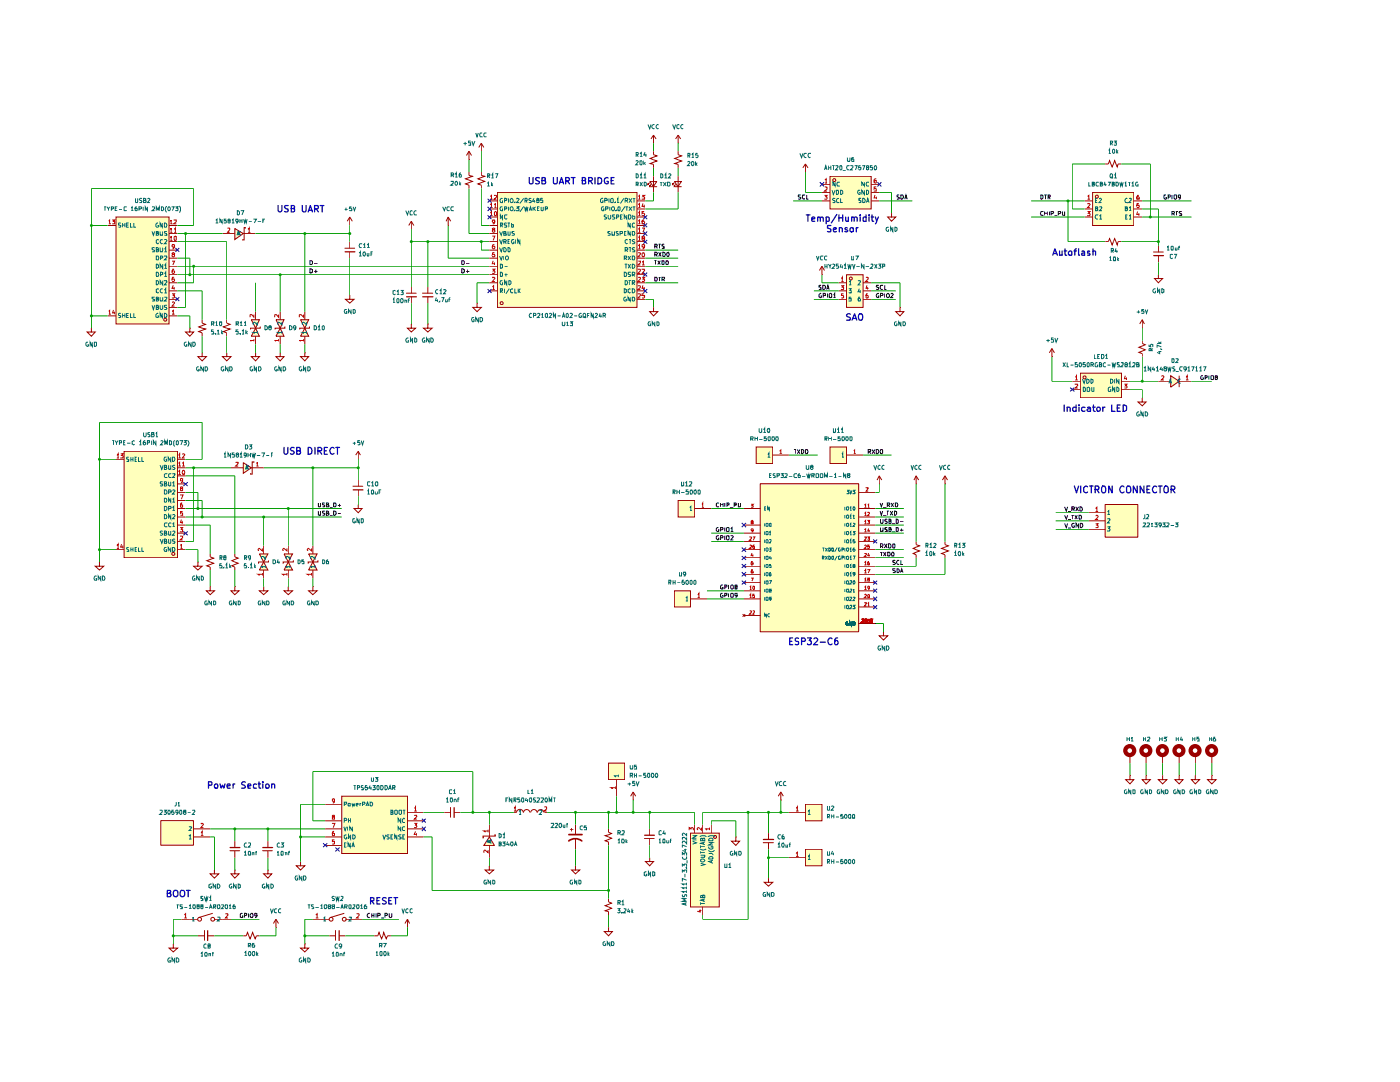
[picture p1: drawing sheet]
<svg xmlns="http://www.w3.org/2000/svg" width="279mm" height="216mm" viewBox="0 0 279 216" stroke-linecap="round" stroke-linejoin="round" font-family="sans-serif">
<g fill="#ffffbc">
<path d="M60.8 65.5l.8 1.6h-1.6z"/>
<path d="M60 63.8h1.6l-.8 1.7z"/>
<path d="M51 65.5l.8 1.6h-1.6z"/>
<path d="M50.2 63.8h1.6l-.8 1.7z"/>
<path d="M55.9 65.5l.8 1.6h-1.6z"/>
<path d="M55.1 63.8h1.6l-.8 1.7z"/>
<path d="M23.2 43.3h10.5v21.3h-10.5z"/>
<path d="M46.9 45.6l1.7 1-1.7 1.2z"/>
<path d="M137.8 166.2h5.7v14.8h-5.7z"/>
<path d="M134.6 117.9h3.2v3.2h-3.2z"/>
<path d="M135.3 99.9h3.3v3.3h-3.3z"/>
<path d="M121.5 152.3h3.2v3.3h-3.2z"/>
<path d="M24.8 90h10.6v21.3h-10.6z"/>
<path d="M52.6 112.1l.9 1.6h-1.7z"/>
<path d="M51.8 110.5h1.7l-.9 1.6z"/>
<path d="M62.4 112.1l.9 1.6h-1.7z"/>
<path d="M61.6 110.5h1.7l-.9 1.6z"/>
<path d="M57.5 112.1l.9 1.6h-1.7z"/>
<path d="M56.7 110.5h1.7l-.9 1.6z"/>
<path d="M48.6 92.3l1.6 1-1.6 1.1z"/>
<path d="M97.7 167l1 1.7h-2.1z"/>
<path d="M68.2 158.9h13.1v11.4h-13.1z"/>
<path d="M99.3 38.4h27.8v22.9h-27.8z"/>
<path d="M32.1 163.8h6.5v4.9h-6.5z"/>
<path d="M218.1 38.4h8.2v6.6h-8.2z"/>
<path d="M233.6 75l1.7 1.1-1.7 1.2z"/>
<path d="M215.6 74.5h8.2v4.9h-8.2z"/>
<path d="M160.7 169.5h3.3v3.3h-3.3z"/>
<path d="M160.7 160.5h3.3v3.3h-3.3z"/>
<path d="M151.8 96.6h19.6v29.5h-19.6z"/>
<path d="M165.6 35.2h8.3v6.5h-8.3z"/>
<path d="M168.9 54.8h3.4v6.5h-3.4z"/>
<path d="M165.6 89.2h3.3v3.3h-3.3z"/>
<path d="M150.9 89.2h3.3v3.3h-3.3z"/>
<path d="M220.6 100.7h6.5v6.5h-6.5z"/>
</g>
<g fill="none" stroke="#9a0000" stroke-width=".2">
<path d="M93.6 34.3v.7l.7 .2-1.4 .5 1.4 .5-1.4 .5 .7 .3v.6M93.6 31.9h.1M93.6 30.2v1.7M93.6 30.2l-.5 .8M93.6 30.2l.5 .8M96.1 30.2h.1M96.1 34.3v.7l.6 .2-1.3 .5 1.3 .5-1.3 .5 .7 .3v.6M96.1 28.6l-.6 .8M96.1 28.6v1.6M96.1 28.6l.5 .8M99.3 38.4h27.8v22.9h-27.8zM129.7 36.4l-.4 .4v-.2v.2h.2"/>
<path d="M129.7 36.2h1.4l-.7 1.1zM129.7 37.3h1.4M129.9 36.8l-.2 .3v-.1v.1M130.4 30.2v.7l.7 .2-1.4 .5 1.4 .5-1.4 .5 .7 .2v.7M130.4 28.6h.1M130.4 27v1.6M130.4 35.2v3.2M130.4 27l-.5 .7M130.4 27l.5 .7M134.6 36.4l-.4 .4v-.2v.2h.2M134.6 36.2h1.4l-.7 1.1zM134.6 37.3h1.4"/>
<path d="M134.8 36.8l-.2 .3v-.1l.1 .1M135.3 28.6h.1M135.3 30.2v.7l.7 .2-1.3 .5 1.3 .5-1.3 .5 .6 .2v.7M135.3 27l-.5 .7M135.3 27v1.6M135.3 35.2v3.2M135.3 27l.5 .7M160.7 34.3h.1M160.7 32.7l-.5 .8M160.7 32.7v1.6M160.7 32.7l.5 .8M164 36.8h1.6"/>
<path d="M164 38.4h1.6M165.6 35.2h8.3v6.5h-8.3zM166.3 35.7h.4v.5h-.4zM173.9 36.8h1.6M173.9 38.4h1.6M218.1 38.4h8.2v6.6h-8.2zM218.7 39h.4v.5h-.4zM220.6 32.7h.6l.2-.7 .6 1.3 .5-1.3 .5 1.3 .1-.6h.7M21.5 45h1.7M23.2 43.3h10.5v21.3h-10.5zM33.7 48.2h1.7M33.7 46.6h1.7"/>
<path d="M33.7 45h1.7M33.7 59.7h1.7M33.7 58h1.7M33.7 56.4h1.7M33.7 54.8h1.7M33.7 53.1h1.7M33.7 51.5h1.7M33.7 49.9h1.7M44.4 46.6h2.5M46.9 45.6l1.7 1-1.7 1.2zM48.6 46.6h2.4M49 45.6v-.2h-.3v2.5l-.3-.1"/>
<path d="M68.8 49.5h2M69.8 45h.1M69.8 58.9v.8h.9l-.9 .8-.8-.8h.8M69.8 58.9h.1M69.8 43.3l-.5 .9M69.8 43.3v1.7M69.8 48.2v1.4M69.8 50.2v1.3M69.8 43.3l.5 .9M81.1 58.5h2M82.1 45.8h.1M82.1 44.2l-.5 .8"/>
<path d="M82.1 44.2v1.6M82.1 57.3v1.2M82.1 59.2v1.3M82.1 44.2l.5 .8M84.3 58.5h2.1M85.4 57.3v1.2M85.4 59.2v1.3M89.4 45h.1M89.4 43.3l-.4 .9M89.4 43.3v1.7M89.4 43.3l.6 .9M97.7 48.2h1.6"/>
<path d="M97.7 46.6h1.6M97.7 45h1.6M97.7 58h1.6M97.7 56.4h1.6M97.7 54.8h1.6M97.7 53.1h1.6M97.7 51.5h1.6M97.7 49.9h1.6M97.7 43.3h1.6M97.7 41.7h1.6M97.7 40.1h1.6M127.1 48.2h1.7"/>
<path d="M127.1 46.6h1.7M127.1 45h1.7M127.1 59.7h1.7M127.1 58h1.7M127.1 56.4h1.7M127.1 54.8h1.7M127.1 53.1h1.7M127.1 51.5h1.7M127.1 49.9h1.7M127.1 43.3h1.7M127.1 41.7h1.7M127.1 40.1h1.7"/>
<path d="M164 54.8h.1M164 40.1h1.6M164 53.1l-.5 .9M164 53.1v1.7M164 53.1l.5 .9M167.3 59.7h1.6M167.3 58h1.6M167.3 56.4h1.6M168.9 54.8h3.4v6.5h-3.4zM169.6 55.4h.4v.4h-.4zM172.3 59.7h1.6M172.3 58h1.6"/>
<path d="M172.3 56.4h1.6M173.9 40.1h1.6M177.9 42.5v.8h.9l-.9 .9-.7-.9h.7M177.9 42.5h.1M216.4 43.3h1.7M216.4 41.7h1.7M216.4 40.1h1.7M220.6 48.2h.6l.2-.6 .6 1.3 .5-1.3 .5 1.3 .1-.7h.7M226.3 43.3h1.7M226.3 41.7h1.7M226.3 40.1h1.7M230.2 50.3h2"/>
<path d="M231.2 54.8v.8h.8l-.8 .8-.8-.8h.8M231.2 54.8h.1M231.2 49.1v1.2M231.2 51v1.4M18.2 65.5v.7h.8l-.8 .9-.8-.9h.8M18.2 65.5h.1M21.5 63h1.7M32.8 63.6h.4v.4h-.4zM33.7 63h1.7M33.7 61.3h1.7M37.9 65.5v.7h.7l-.7 .9-.9-.9h.9M37.9 65.5h.1"/>
<path d="M40.3 63.8v.7l.7 .2-1.3 .5 1.3 .5-1.3 .5 .6 .2v.7M40.3 70.4v.8h.9l-.9 .8-.8-.8h.8M40.3 70.4h.1M45.3 63.8v.7l.6 .2-1.3 .5 1.3 .5-1.3 .5 .7 .2v.7M45.3 70.4v.8h.8l-.8 .8-.9-.8h.9M45.3 70.4h.1M50.2 63.8h1.6l-.8 1.7zM51 65.5l.8 1.6h-1.6zM51 70.4v.8h.8l-.8 .8-.8-.8h.8M51 70.4h.1M51 62.2v1.6M51 67.1v1.6"/>
<path d="M51.9 65.1v.4h-1.9v.2M55.1 63.8h1.6l-.8 1.7zM55.9 65.5l.8 1.6h-1.6zM55.9 70.4v.8h.8l-.8 .8-.8-.8h.8M55.9 70.4h.1M55.9 62.2v1.6M55.9 67.1v1.6M56.9 65.1v.4h-2v.2M60 63.8h1.6l-.8 1.7zM60.8 65.5l.8 1.6h-1.6zM60.8 70.4v.8h.8l-.8 .8-.8-.8h.8M60.8 70.4h.1"/>
<path d="M60.8 62.2v1.6M60.8 67.1v1.6M61.8 65.1v.4h-2v.2M82.1 64.6v.9h.8l-.8 .7-.8-.7h.8M82.1 64.6h.1M85.4 64.6v.9h.8l-.8 .7-.9-.7h.9M85.4 64.6h.1M95.2 60.5v.8h.9l-.9 .9-.8-.9h.8M95.2 60.5h.1M99.9 60.3h.4v.4h-.4zM130.4 61.3v.9h.9l-.9 .8-.7-.8h.7M130.4 61.3h.1"/>
<path d="M179.6 61.3v.9h.8l-.8 .8-.8-.8h.8M179.6 61.3h.1M209.9 71.2h.1M209.9 69.6l-.5 .8M209.9 69.6v1.6M209.9 69.6l.5 .8M214 76.1h1.6M214 77.8h1.6M215.6 74.5h8.2v4.9h-8.2zM216.2 75.1h.5v.4h-.5zM223.8 76.1h1.7M223.8 77.8h1.7"/>
<path d="M228 65.5h.1M228 67.9v.6l.6 .3-1.3 .5 1.3 .5-1.3 .5 .7 .3v.6M228 79.4v.8h.7l-.7 .8-.9-.8h.9M228 79.4h.1M228 63.8l-.5 .8M228 63.8v1.7M228 63.8l.4 .8M231.2 76.1h2.4M233.6 75l1.7 1.1-1.7 1.2zM235.3 76.1h2.5M235.3 75v2.3M23.2 91.6h1.6"/>
<path d="M24.8 90h10.6v21.3h-10.6zM35.4 95h1.6M35.4 93.3h1.6M35.4 91.6h1.6M35.4 99.9h1.6M35.4 98.3h1.6M35.4 96.6h1.6M46.1 93.3h2.5M48.6 92.3l1.6 1-1.6 1.1zM50.2 93.3h2.4M50.7 92.3v-.1h-.4v2.4h-.3v-.2M70.4 97h2"/>
<path d="M71.5 91.6h.1M71.5 90l-.5 .8M71.5 90v1.6M71.5 95.8v1.3M71.5 97.7v1.3M71.5 90l.4 .8M135.3 99.9h3.3v3.3h-3.3zM150.9 89.2h3.3v3.3h-3.3zM151.7 96.5h19.7v29.6h-19.7zM154.2 90.8h3.2M165.6 89.2h3.3v3.3h-3.3zM168.9 90.8h3.4"/>
<path d="M171.4 98.3h3.3M175.5 96.6h.1M175.5 95l-.5 .8M175.5 95v1.6M175.5 95l.5 .8M182.8 96.6h.1M182.8 95l-.4 .8M182.8 95v1.6M182.8 95l.5 .8M188.6 96.6h.1M188.6 95l-.5 .8M188.6 95v1.6"/>
<path d="M188.6 95l.5 .8M19.9 112.1v.9h.8l-.8 .7-.9-.7h.9M19.9 112.1h.1M23.2 109.7h1.6M34.4 110.3h.4v.5h-.4zM35.4 101.5h1.6M35.4 109.7h1.6M35.4 108.1h1.6M35.4 106.4h1.6M35.4 104.8h1.6M35.4 103.2h1.6M39.5 112.1v.9h.8l-.8 .7-.9-.7h.9"/>
<path d="M39.5 112.1h.1M41.9 117v.9h.9l-.9 .8-.7-.8h.7M41.9 117h.1M41.9 110.5v.6l.7 .3-1.3 .5 1.3 .5-1.3 .5 .6 .3v.5M46.9 117v.9h.8l-.8 .8-.8-.8h.8M46.9 117h.1M46.9 110.5v.6l.6 .3-1.2 .5 1.2 .5-1.2 .5 .6 .3v.5M51.8 110.5h1.7l-.9 1.6zM52.6 117v.9h.9l-.9 .8-.8-.8h.8M52.6 117h.1M52.6 112.1l.9 1.6h-1.7zM52.6 108.8v1.7"/>
<path d="M52.6 113.7v1.7M53.6 111.8v.3h-2v.4M56.7 110.5h1.7l-.9 1.6zM57.5 117v.9h.9l-.9 .8-.8-.8h.8M57.5 117h.1M57.5 112.1l.9 1.6h-1.7zM57.5 108.8v1.7M57.5 113.7v1.7M58.5 111.8v.3h-2v.4M61.6 110.5h1.7l-.9 1.6zM62.4 117v.9h.9l-.9 .8-.8-.8h.8M62.4 117h.1"/>
<path d="M62.4 112.1l.9 1.6h-1.7zM62.4 108.8v1.7M62.4 113.7v1.7M63.5 111.8v.3h-2v.4M71.5 100.7v.8h.8l-.8 .8-.8-.8h.8M71.5 100.7h.1M134.6 117.9h3.2v3.2h-3.2zM137.8 119.5h3.3M138.6 101.5h3.3M148.5 119.5h3.3M148.5 101.5h3.3M148.5 109.7h3.3"/>
<path d="M148.5 108.1h3.3M148.5 106.4h3.3M148.5 104.8h3.3M148.5 117.9h3.3M148.5 113h3.3M148.5 114.6h3.3M148.5 116.2h3.3M148.5 111.3h3.3M171.4 119.5h3.3M171.4 101.5h3.3M171.4 109.7h3.3M171.4 108.1h3.3"/>
<path d="M171.4 106.4h3.3M171.4 104.8h3.3M171.4 103.2h3.3M171.4 117.9h3.3M171.4 113h3.3M171.4 114.6h3.3M171.4 116.2h3.3M171.4 111.3h3.3M182.8 108.1v.6l.7 .2-1.3 .5 1.3 .5-1.3 .5 .6 .3v.6M188.6 108.1v.6l.7 .2-1.4 .5 1.4 .5-1.4 .5 .7 .3v.6M217.3 102.3h3.3M217.3 103.9h3.3"/>
<path d="M217.3 105.6h3.3M220.6 100.7h6.5v6.5h-6.5zM148.2 122.6l.5 .5M148.5 122.8h3.3M148.7 122.6l-.5 .5M171.4 124.4h3.3M171.4 121.1h3.3M176.3 126.1v.8h.9l-.9 .8-.8-.8h.8M176.3 126.1h.1M68.2 158.9h13.1v11.4h-13.1zM121.5 152.3h3.2v3.3h-3.2zM123.1 155.6v3.3"/>
<path d="M126.4 159.6h.1M126.4 158l-.5 .9M126.4 158v1.6M126.4 158l.5 .9M155.8 159.6h.1M155.8 158l-.5 .9M155.8 158v1.6M155.8 158l.5 .9M225.5 154.7v.9h.8l-.8 .8-.8-.8h.8M225.5 154.7h.1M225.5 150.7v1.6M228.7 154.7v.9h.9l-.9 .8-.7-.8h.7"/>
<path d="M228.7 154.7h.1M228.7 150.7v1.6M232 154.7v.9h.9l-.9 .8-.8-.8h.8M232 154.7h.1M232 150.7v1.6M235.3 154.7v.9h.8l-.8 .8-.8-.8h.8M235.3 154.7h.1M235.3 150.7v1.6M238.5 154.7v.9h.9l-.9 .8-.7-.8h.7M238.5 154.7h.1M238.5 150.7v1.6M241.8 154.7v.9h.9l-.9 .8-.8-.8h.8"/>
<path d="M241.8 154.7h.1M241.8 150.7v1.6M32.1 163.7h6.5v5h-6.5zM38.6 165.4h3.3M38.6 167h3.3M42.8 173.6v.8h.8l-.8 .8-.9-.8h.9M42.8 173.6h.1M45.9 169.8h1.9M46.9 173.6v.8h.8l-.8 .8-.8-.8h.8M46.9 173.6h.1M46.9 167.8v1.3M46.9 169.8v1.4"/>
<path d="M52.4 169.8h2M53.5 173.6v.8h.7l-.7 .8-.9-.8h.9M53.5 173.6h.1M53.5 167.8v1.3M53.5 169.8v1.4M60 171.9v.9h.8l-.8 .8-.9-.8h.9M60 171.9h.1M64.9 163.8h3.3M64.9 165.4h3.3M64.9 167h3.3M64.9 168.7h3.3M64.9 160.5h3.3"/>
<path d="M81.3 162.1h3.2M81.3 163.8h3.2M81.3 165.4h3.2M81.3 167h3.2M88.7 162.1h1.3M89.9 161.1v2M90.6 162.1h1.3M97.7 172.8v.8h.8l-.8 .8-.9-.8h.9M97.7 172.8h.1M97.7 167l1 1.7h-2.1zM97.7 164.5v2.5M97.7 168.7v2.5"/>
<path d="M98.7 166.6h.1v.2h-2.4v.4h.2M102.6 162.1h.5a.68 .68 0 0 1 .7-.6 .68 .68 0 0 1 .6 .6M104.5 162.1a.64 .64 0 0 1 .6-.6 .64 .64 0 0 1 .6 .6M105.9 162.1a.64 .64 0 0 1 .6-.6 .64 .64 0 0 1 .7 .6M107.3 162.1a.64 .64 0 0 1 .6-.6 .64 .64 0 0 1 .6 .6M108.7 162.1h.5M113.7 165.6h.7M114.1 165.2v.7M114.8 172.8v.8h.9l-.9 .8-.7-.8h.7M114.8 172.8h.1M114.8 164.5v1.9M114.8 167.3v2.2"/>
<path d="M121.5 165.4v.7l.5 .2-1.2 .4 1.2 .6-1.2 .5 .7 .2v.7M121.5 179.3v.7l.5 .2-1.2 .5 1.2 .5-1.2 .5 .7 .2v.7M128.6 167.3h2M129.7 171.2v.7h.7l-.7 .9-.9-.9h.9M129.7 171.2h.1M129.7 165.4v1.3M129.7 167.3v1.4M137.8 166.2h5.7v14.8h-5.7zM138.6 164.5v1.7M140.2 164.5v1.7M141.9 164.5v1.7M142.5 166.8h.4v.4h-.4z"/>
<path d="M146.9 167v.8h.7l-.7 .9-.9-.9h.9M146.9 167h.1M152.3 168.1h2M153.4 175.2v.9h.8l-.8 .7-.9-.7h.9M153.4 175.2h.1M153.4 166.2v1.3M153.4 168.2v1.3M157.4 162.1h3.3M157.4 171.2h3.3M160.7 169.5h3.3v3.3h-3.3zM160.7 160.5h3.3v3.3h-3.3zM34.6 188.3v.9h.8l-.8 .7-.9-.7h.9"/>
<path d="M34.6 188.3h.1M36.2 183.4h3.3M39.5 186.7h1.3M40.8 185.7v1.9M41.4 186.7h1.4M42.5 182.2l-2.8 .9M42.8 183.4h3.3M48.6 186.7h.5l.3-.6 .5 1.2 .5-1.2 .5 1.2 .3-.6h.6M55.1 185h.1M55.1 183.4l-.5 .9M55.1 183.4v1.6M55.1 183.4l.5 .9"/>
<path d="M60.8 188.3v.9h.8l-.8 .7-.8-.7h.8M60.8 188.3h.1M62.4 183.4h3.3M65.7 186.7h1.3M67 185.7v1.9M67.7 186.7h1.3M68.7 182.2l-2.8 .9M69 183.4h3.3M74.7 186.7h.7l.2-.6 .6 1.2 .4-1.2 .5 1.2 .2-.6h.7M81.3 185h.1M81.3 183.4l-.5 .9M81.3 183.4v1.6"/>
<path d="M81.3 183.4l.4 .9M121.5 185v.9h.7l-.7 .8-.9-.8h.9M121.5 185h.1M140.2 181v1.6"/>
<circle cx="39.8" cy="183.4" r=".38"/>
<circle cx="42.5" cy="183.4" r=".38"/>
<circle cx="66.1" cy="183.4" r=".38"/>
<circle cx="68.7" cy="183.4" r=".38"/>
</g>
<g fill="none" stroke="#006765" stroke-width=".2">
<path d="M100.3 39.7a.43 .43 0 0 0-.5 .2 .43 .43 0 0 0 .1 .5h.4l-.1-.3M101.5 39.6v.8M102.1 39.6a.52 .52 0 0 1 .1 .8l-.3-.1a.52 .52 0 0 1 .2-.7zM103.1 39.7l.3-.1 .2 .1-.5 .7h.5M104.5 39.6l-.7 1M106 39.7l-.3-.1-.2 .1 .5 .5v.2h-.5M106.5 39.6l-.2 .6h.5M106.7 39.9v.5M107.2 39.9v-.3l.4 .1v.2l-.5 .1v.4l.5-.1v-.3l-.2-.1M108.3 39.6h-.4v.4h.4l-.1 .4-.3-.1M120.3 39.7l-.2-.1-.3 .2v.5l.2 .1 .4-.1v-.2h-.2M121.5 39.6v.8"/>
<path d="M122 39.6l.4 .1-.1 .7-.4-.1v-.6zM123.1 39.8l.2-.2v.8M124.5 39.6l-.7 1M125.5 39.6l.6 .8M126.1 39.6l-.6 .8M126.3 39.6h.5M126.5 39.6v.8M166.1 38l.2 .8 .4-.8M166.7 36.4v.7l-.5-.7v.7M166.7 39.7l-.4-.1-.1 .1 .5 .5-.1 .2h-.4M166.9 38h.4v.1v.5l-.2 .2h-.2zM167.4 39.7a.43 .43 0 0 0-.4 .2 .43 .43 0 0 0 .1 .5l.3-.1"/>
<path d="M167.5 36.4h-.3l-.2 .3 .2 .4 .3-.1M167.8 38l.4 .1v.5l-.3 .2h-.1zM167.8 39.6v.8h.4M171.7 38h-.4a.43 .43 0 0 0-.1 .5 .43 .43 0 0 0 .5 .2v-.3h-.2M171.8 39.7h-.4l.1 .3 .3 .1-.1 .3h-.3M172.2 39.6a.47 .47 0 0 1 .5 .3 .47 .47 0 0 1-.2 .5h-.3zM172.5 38v.8l-.5-.8v.8M172.5 36.4v.7l-.5-.7v.7M172.9 38l.5 .1v.5l-.3 .2h-.2zM173.4 36.4h-.4l-.2 .3 .2 .4 .4-.1M219 39.6h-.4v.8h.4M219.3 39.7l.4-.1 .1 .1-.5 .7h.5"/>
<path d="M225 39.7l-.2-.1a.48 .48 0 0 0-.3 .3 .48 .48 0 0 0 .2 .5l.3-.1M225.3 39.7l.4-.1 .1 .3-.5 .5h.5M24.1 44.6h-.4v.3l.4 .1-.1 .3h-.3M24.4 44.5v.8M24.4 44.9h.5M24.9 44.5v.8M25.3 44.9h.3M25.7 44.5h-.4v.8h.4M26 44.5v.8h.5M26.7 44.5v.8h.4M30.3 46.2l.3 .7 .3-.7M30.9 59.3h-.6v.3l.6 .2-.1 .3h-.5"/>
<path d="M30.9 49.5h-.6l.1 .3 .5 .2-.1 .2h-.5M31.2 46.5h.3v-.3h-.3v.7h.3l.1-.3-.1-.1M31.2 59.6h.3l.1-.2-.4-.1v.8h.3l.1-.4-.1-.1M31.2 56l.4 .2v.4l-.2 .3h-.2zM31.2 54.3a.49 .49 0 0 1 .4 .3 .49 .49 0 0 1-.1 .6h-.3zM31.2 52.7l.4 .2v.5l-.2 .1h-.2zM31.2 51.1l.4 .1 .1 .3-.2 .4h-.3zM31.2 49.8h.3l.1-.2-.1-.2h-.3v.8h.3l.1-.3-.1-.1M31.5 44.6l-.1-.1-.3 .2v.5l.2 .1h.3v-.3h-.1M31.7 47.9l-.2-.1-.3 .2 .1 .6h.4M31.7 57.7l-.2-.1-.3 .2v.5l.3 .2 .2-.1M32 46.2v.7h.5v-.7"/>
<path d="M32 59.3v.8h.4l.1-.8M32 49.4v.8h.4l.1-.1v-.7M32 54.8l.5-.1v-.3l-.5-.1v.9M32 51.5l.5-.1v-.2l-.5-.1v.8M32.4 44.5v.8l-.4-.8v.8M32.5 47.9a.37 .37 0 0 0-.6 .3 .37 .37 0 0 0 .6 .4M32.5 57.7a.37 .37 0 0 0-.6 .3 .37 .37 0 0 0 .6 .4M32.5 56v.9l-.5-.9v.9M32.5 52.7v.8l-.5-.8v.8M32.8 47.9l.3-.1 .2 .2-.5 .6h.5M32.8 44.5a.49 .49 0 0 1 .5 .3 .49 .49 0 0 1-.2 .5h-.3zM32.8 59.3l.5 .1-.5 .7h.5"/>
<path d="M32.8 57.9l.3-.3v.9M32.8 56.1l.4-.1 .1 .2-.5 .7h.5M32.8 54.6l.3-.3v.9M32.8 53l.3-.3v.8M32.8 51.2l.4-.1 .1 .2-.5 .6h.5M32.8 49.7l.3-.3v.8M32.8 58.5h.5M32.8 55.2h.5M32.8 53.5h.5M32.8 50.2h.5M33.3 46.2l-.5 .1v.1l.5 .4-.1 .1h-.4M47.3 46.9l.2-.7 .4 .7"/>
<path d="M47.4 46.8h.4M47.5 46.2v.7M47.7 46.5l.3 .4M48 46.2l-.5 .4M99.7 51.1l.3 .8 .3-.8M99.7 49.4l.3 .8 .3-.8M99.7 47.8l.3 .8 .3-.8M99.7 46.2l.3 .7 .3-.7M99.9 58h.3l.1-.3-.4-.1v.9M99.9 54.3l.3 .1 .1 .2-.1 .6h-.3zM99.9 52.7l.4 .2v.5l-.3 .1h-.1zM99.9 44.9h.4l-.1-.4h-.3v.8"/>
<path d="M100 58l.3 .5M100 44.9l.3 .4M100.3 42.9v.8l-.4-.8v.8M100.3 41.3h-.4l-.1 .3 .1 .4h.4l-.1-.3M100.3 56h-.4a.43 .43 0 0 0-.1 .5 .43 .43 0 0 0 .5 .3l-.1-.4M100.5 49.4a.49 .49 0 0 1 .5 .3 .49 .49 0 0 1-.1 .5h-.4zM100.5 48.2h.5v-.2l-.1-.2h-.4v.8M100.5 46.5h.4l.1-.2-.5-.1v.7h.5v-.2l-.2-.2M100.5 51.1v.8M100.7 41.7l.4-.1v-.2l-.4-.1v.7M100.7 40h.3l.1-.3-.4-.1v.8M100.7 57.6v.9"/>
<path d="M100.7 54.8h.6M100.7 53.2h.6M100.7 48.2l.3 .4M101 54.6v.6M101.1 56v.9l-.4-.9v.9M101.1 44.6l-.3-.1-.2 .2 .1 .2 .4 .2-.1 .2h-.4M101.2 43h-.5v.6l.3 .1 .2-.1M101.3 44.5h.5M101.4 49.4l.3 .1 .1 .2-.1 .5h-.3zM101.4 46.2l.1 .7h.3v-.7M101.4 48.2h.2M101.5 41.3v.7"/>
<path d="M101.6 56l.4 .2v.4l-.3 .3h-.1zM101.6 44.5v.8M101.6 57.6l-.6 1M101.7 47.8h-.3v.8h.3M102.1 44.5v.8h.3l.1-.4-.4-.1M102.4 57.7l-.3-.1-.2 .2v.5l.2 .2 .3-.1M102.6 47.9l-.1-.1a.39 .39 0 0 0-.4 .4 .39 .39 0 0 0 .5 .4v-.3h-.2M102.7 46.2h-.5l-.1 .2 .1 .1 .4 .1 .1 .3h-.6M102.7 57.6v.9h.5M102.7 41.9v.1M102.7 40.3v.1M102.9 47.8v.8"/>
<path d="M103.1 41.3h.5l-.4 .2 .4 .2v.2h-.5M103.4 57.6v.9M103.5 58l.3 .5M103.8 47.8v.8l-.5-.8v.8M103.8 57.6l-.4 .5M104.5 41.2l-.7 1.1M104.7 41.3l.2 .7 .1-.6 .2 .6 .2-.7M104.8 40h.4l-.1-.4h-.3v.8M104.9 40l.3 .4M105.6 42l.3-.7 .2 .7M105.7 41.9h.3M106.4 41.3v.7"/>
<path d="M106.5 41.6l.4 .4M106.9 41.3l-.5 .4M107.2 41.6h.3M107.7 41.3h-.5v.7h.5M108 41.3l.1 .7 .3-.1v-.6M108.8 41.7l.5-.1-.1-.3h-.4v.7M120.5 41.3l-.4 .1-.1 .3 .2 .3h.3v-.3h-.1M120.7 40h.4l.1-.3-.2-.1h-.3v.8M120.9 41.7h.3l.2-.2-.1-.2h-.4v.7M121 42.9l-.4 .1v.2l.4 .2v.2h-.4M121.4 42.9v.7l.1 .1 .4-.1v-.7M121.7 41.3v.7"/>
<path d="M121.8 46.2h-.4l-.1 .2 .1 .1 .3 .1 .1 .3h-.5M122.1 46.2l.1 .7h.4v-.7M122.7 42.9h-.4l-.1 .1 .5 .6-.1 .1-.4-.1M122.8 40.3v.1M123 41.9v.1M123.1 43.3h.3l.1-.3-.4-.1v.8M123.1 40.4h.5M123.4 41.3l.3 .1v.6l-.4-.1zM123.4 46.2l-.4 .1v.1l.4 .3-.1 .2h-.3M123.7 46.6l.5-.1v-.2l-.5-.1v.7M123.8 43.3h.4M124.2 42.9h-.4v.8h.4"/>
<path d="M124.6 51.5h.3l.2-.2-.1-.2h-.4v.8M124.6 54.3a.49 .49 0 0 1 .4 .3 .49 .49 0 0 1-.1 .6h-.3zM124.6 57.6l.4 .2v.5l-.2 .2h-.2zM124.6 46.5h.2M124.7 52.7h.5M124.8 40h.4l.1-.3-.5-.1v.8M124.8 49.9l.5-.1v-.3l-.5-.1v.8M124.8 56h.3a.48 .48 0 0 1 .1 .6 .48 .48 0 0 1-.4 .3zM124.8 41.2l-.8 1.1M124.8 51.5l.3 .4M124.8 41.3h.5M124.9 59.3l-.4 .2v.4l.2 .2 .3-.1v-.3h-.2"/>
<path d="M124.9 52.7v.8M125 46.2h-.4v.7h.4M125 40l.3 .4M125 49.9l.3 .3M125.1 42.9v.8l-.5-.8v.8M125.1 41.3v.7M125.3 47.9l-.3-.1-.2 .2v.4l.2 .2h.3M125.3 51.1l.6 .8M125.3 52.7l.6 .8M125.4 42.9h.4a.47 .47 0 0 1 .1 .5 .47 .47 0 0 1-.5 .3zM125.4 56h.5M125.5 41.3l.6 .7"/>
<path d="M125.5 47.8h.4M125.5 49.4h.4M125.7 56v.9M125.8 44.5v.8l-.5-.8v.8M125.8 46.2v.7l-.5-.7v.7M125.8 59.3v.8l-.5-.8v.8M125.8 47.8v.8M125.8 49.4v.8M125.9 54.4l-.4-.1-.2 .2 .1 .2 .5 .2-.1 .3h-.5M125.9 57.7l-.3-.1-.3 .2v.5l.3 .2 .3-.1M125.9 51.1l-.6 .8M125.9 52.7l-.6 .8"/>
<path d="M126.1 41.3l-.6 .7M126.2 46.2l.4 .1 .1 .3-.2 .3h-.3zM126.2 51.1l.4 .1 .1 .3-.2 .4h-.3zM126.2 52.7a.43 .43 0 0 1 .5 .4 .43 .43 0 0 1-.5 .4zM126.2 54.8h.3l.2-.3-.2-.2h-.3v.9M126.2 56.4h.3l.2-.1-.1-.3h-.4v.9M126.2 57.6a.43 .43 0 0 1 .5 .4 .43 .43 0 0 1-.5 .5zM126.2 59.3l.4 .1 .1 .3-.2 .4h-.3zM126.3 43.2l.2-.1 .2 .2-.2 .4-.2-.1M126.3 41.3h.5M126.3 42.9v.8M126.4 54.8l.3 .4"/>
<path d="M126.4 56.4l.3 .5M126.5 41.3v.7M126.7 44.6l-.3-.1-.2 .2 .1 .6h.4M126.7 47.9l-.3-.1-.2 .2 .5 .4-.2 .2h-.3M126.7 49.5l-.3-.1-.2 .2 .1 .2 .4 .2-.1 .2h-.4M169.4 57.6h.5l-.3 .4h.3v.4h-.5M169.5 56.3l.2-.3v.9M169.5 56.9h.4M169.9 59.3h-.4v.3h.4l-.1 .5-.3-.1M171.2 56.1l.5-.1v.2l-.5 .7h.5M171.5 57.6l-.3 .6h.5M171.7 59.3h-.3l-.2 .3 .1 .5h.4v-.4l-.1-.1-.4 .1"/>
<path d="M171.7 57.9v.6M172.9 40.4l.3-.8 .2 .8M172.9 40.2h.5M218.6 41.6h.4v-.3h-.4v.7h.4l.1-.3-.2-.1M218.6 40h.3M219.1 43l-.4-.1a.43 .43 0 0 0-.1 .5 .43 .43 0 0 0 .5 .2M219.4 41.4l.4-.1 .1 .1-.5 .6h.5M219.4 43.1l.3-.2v.8M219.4 43.7h.5M224.6 41.6h.3v-.3h-.3v.7h.3l.1-.3-.2-.1M224.7 43.3h.2M225 42.9h-.3v.8h.3"/>
<path d="M225.3 43.1l.3-.2v.8M225.3 41.4l.3-.1v.7M225.3 43.7h.5M225.3 42h.5M24.1 62.6h-.4v.3l.4 .1v.3h-.4M24.4 62.5v.9M24.4 62.9h.5M24.9 62.5v.9M25.3 62.9h.3M25.7 62.5h-.4v.9h.4M26 62.5v.9h.5M26.7 62.5v.9h.4"/>
<path d="M30.3 60.9l.3 .9 .3-.9M31.2 61.3l.4-.1-.1-.3h-.3v.9l.4-.1v-.4h-.1M31.5 62.6l-.1-.1-.3 .3 .1 .5h.4v-.3h-.1M32 60.9v.7l.1 .2 .4-.2v-.7M32.4 62.5v.9l-.4-.9v.9M32.8 62.5a.43 .43 0 0 1 .5 .4 .43 .43 0 0 1-.5 .5zM33.3 60.9l-.5 .1v.3h.4l.1 .2-.2 .3-.3-.1M51.3 66.3h-.8l.3 .3M51.3 64.3v.5l-.5-.5-.3 .2 .1 .3M51.3 66.1v.5M56.3 66.3h-.9l.3 .3M56.3 64.3v.5l-.6-.5-.3 .2 .1 .3"/>
<path d="M56.3 66.1v.5M61.2 66.3h-.9l.3 .3M61.2 64.3v.5l-.6-.5-.3 .2 .1 .3M61.2 66.1v.5M216 75.6l.4 .9 .2-.9M216.2 77.3h.3l.1 .2-.1 .6h-.3zM216.9 75.6a.43 .43 0 0 1 .5 .5 .43 .43 0 0 1-.5 .4zM217.1 77.3l.4 .1-.1 .7-.4-.1v-.6zM217.7 75.6l.4 .2v.4l-.2 .3h-.2zM217.9 77.3l.1 .8 .3-.1v-.7M221.6 77.3h-.2l-.2 .1v.6l.4 .1 .1-.3h-.2M221.6 75.6a.43 .43 0 0 1 .5 .5 .43 .43 0 0 1-.5 .4z"/>
<path d="M222.5 77.3v.8l-.5-.8v.8M222.5 75.6v.9M222.9 77.3l.4 .2v.4l-.2 .2h-.2zM223.3 75.6v.9l-.5-.9v.9M233.3 76.5l.2-.9 .3 .9M233.4 76.2h.3M235.6 75.7l-.1-.1a.39 .39 0 0 0-.4 .5 .39 .39 0 0 0 .5 .3M25.7 91.2l-.4 .1v.3h.3l.1 .4h-.4M26.1 91.2v.9M26.1 91.6h.4M26.5 91.2v.9M27 91.6h.2"/>
<path d="M27.3 91.2h-.3v.9h.3M27.6 91.2v.9h.5M28.3 91.2v.9h.4M32 92.8l.3 .9 .3-.9M32.5 96.1h-.5v.2l.1 .3h.3l.1 .2-.2 .2-.3-.1M32.8 93.3l.4-.1v-.3l-.4-.1v.9h.3l.2-.3-.2-.1M32.8 99.4l.4 .1 .1 .4-.2 .3h-.3zM32.8 97.7h.3l.2 .3v.4l-.2 .2h-.3zM32.8 96.6l.4-.1-.1-.4h-.3v.9h.3l.2-.2-.1-.2h-.1M33.2 91.2h-.3a.5 .5 0 0 0 .2 .9l.1-.1v-.4h-.1M33.3 94.6l-.3-.1-.2 .2v.4l.2 .2 .3-.1M33.7 92.8v.8l.1 .1 .3-.1v-.8"/>
<path d="M33.7 98.2h.4l.1-.3-.2-.2h-.3v.9M33.7 96.1v.8l.1 .1 .3-.1v-.8M34.1 91.2v.9l-.5-.9v.9M34.1 99.4v.8l-.4-.8v.8M34.2 94.6l-.4-.1-.1 .2v.4l.1 .2 .4-.1M34.4 94.6h.5l-.5 .7h.5M34.4 91.2h.4a.48 .48 0 0 1 .1 .6 .48 .48 0 0 1-.5 .3zM34.4 99.6l.3-.2v.8M34.4 97.8l.4-.1 .1 .2-.5 .7h.5M34.4 96.4l.3-.3v.9M34.4 97h.5M34.9 92.9l-.3-.1-.2 .2 .5 .4-.1 .3-.4-.1"/>
<path d="M49 93.7l.2-.9 .3 .9M49 93.4h.4M49.2 92.8v.9M49.3 93.2l.4 .5M49.7 92.8l-.5 .5M153.2 90.6l.3-.2v.8M153.2 91.2h.5M168 90.6l.2-.2v.8M168 91.2h.4M169 97.8h.5l-.3 .3 .3 .2v.1h-.5M169.6 97.8l.2 .7 .2-.7M170.2 97.8h.4l-.2 .3 .2 .2v.1h-.4"/>
<path d="M25.7 109.3h-.4l.1 .3 .3 .2v.2h-.4M26.1 109.3v.7M26.1 109.6h.4M26.5 109.3v.7M27 109.6h.2M27.3 109.3h-.3v.7h.3M27.6 109.3v.7h.5M28.3 109.3v.7h.4M32 107.6l.3 .8 .3-.8M32.5 106h-.4l-.1 .1 .5 .5-.2 .2-.3-.1M32.8 108h.3l.1-.3-.4-.1v.8h.4l.1-.2-.2-.2M32.8 106.4l.4-.1v-.3h-.4v.8h.3l.2-.3-.2-.1"/>
<path d="M32.8 102.7a.49 .49 0 0 1 .5 .3 .49 .49 0 0 1-.2 .5h-.3zM32.8 101h.3l.2 .2v.4l-.2 .3h-.3zM33.2 109.3h-.3l-.2 .3 .2 .4h.3v-.3h-.1M33.3 104.4l-.3-.1-.2 .2v.4l.2 .2 .3-.1M33.7 107.6v.8l.4-.1v-.7M33.7 106v.7l.1 .1 .3-.1v-.7M33.7 101.5h.4v-.5h-.4v.9M34.1 109.3v.7l-.5-.7v.7M34.1 102.7v.8l-.4-.8v.8M34.2 104.4l-.4-.1-.1 .2v.4l.1 .2 .4-.1M34.4 109.3h.4l.1 .4-.1 .3h-.4zM34.4 106h.4l.1 .1-.5 .7h.5"/>
<path d="M34.4 104.5l.3-.2v.8M34.4 102.7h.4l.1 .1-.5 .7h.5M34.4 101.3l.3-.3v.9M34.4 101.9h.5M34.4 105.1h.5M34.4 100.2h.5M34.9 107.7l-.3-.1-.2 .1 .1 .3 .4 .2-.1 .2h-.4M53 113.1h-.8l.2 .2M53 111v.5l-.5-.5-.3 .1 .1 .4M53 112.8v.5M57.9 113.1h-.8l.3 .2M57.9 111v.5l-.5-.5-.3 .1 .1 .4"/>
<path d="M57.9 112.8v.5M62.9 113.1h-.9l.3 .2M62.9 111v.5l-.5-.5-.4 .1 .1 .4M62.9 112.8v.5M136.9 119.3l.2-.2v.8M136.9 119.9h.4M137.7 101.3l.2-.3v.9M137.7 101.9h.4M152.6 104.4v.6M152.6 106v.7M152.6 107.7v.6M152.6 109.3v.7"/>
<path d="M152.6 111v.6M152.6 112.6v.6M152.6 114.3v.6M152.6 115.9v.6M152.6 117.6v.5M152.6 119.2v.6M152.6 101.5h.2M152.9 117.6h.4l-.1 .5h-.3zM152.9 119.2h.4v.6h-.4zM152.9 109.4h.4v.5l-.2 .1-.2-.1zM152.9 101.1h-.3v.7h.3M152.9 111h.4l-.1 .6-.3-.1z"/>
<path d="M152.9 112.7h.4l-.1 .5h-.3zM152.9 114.3h.4v.5l-.2 .1-.2-.1zM152.9 115.9h.4l-.1 .6h-.3zM152.9 104.5h.4l-.1 .5-.3-.1zM152.9 106.1h.4v.5h-.4zM153 107.7l.3 .1-.1 .5-.3-.1v-.4zM153.5 109.3h.4l-.2 .3h.2v.3h-.4M153.5 107.7h.4v.3l-.4 .3h.4M153.5 101.1v.7l-.3-.7v.7M153.5 115.9h.5l-.4 .6M153.5 104.5l.4-.1v.6l-.4-.1zM153.5 106.2l.2-.2v.7"/>
<path d="M153.5 106.7h.4M153.6 117.8l-.1-.2h.4v.2l-.4 .1v.2h.4l-.1-.3M153.7 111l-.2 .4h.5M153.9 119.4l-.3 .2-.1-.4h.4v.5l-.3 .1M153.9 112.6h-.4v.3h.4v.3h-.4M153.9 114.3h-.3l-.1 .1v.4l.3 .1 .1-.4-.4 .1M153.9 111.2v.4M164.1 111.3h.3l.1-.3h-.4v.6M164.1 109.3h.4M164.2 111.3l.3 .3M164.3 109.3v.7M164.7 111l.4 .6"/>
<path d="M164.7 109.3l.4 .7M165.1 111l-.4 .6M165.1 109.3l-.4 .7M165.4 111l.3 .1-.1 .5h-.2zM165.4 109.3h.2l.1 .2v.4l-.2 .1zM166 109.4h.3l-.1 .6-.2-.1zM166.2 111h.1v.5l-.2 .1-.1-.5zM167.1 111l-.5 .8M167.1 109.3l-.5 .8M167.7 111h-.4l.1 .6h.3l-.1-.2M167.7 109.3l-.4 .1v.5l.2 .1 .2-.1-.1-.2M168 111.3h.3l.1-.3h-.4v.6"/>
<path d="M168 109.7h.3l.1-.3-.4-.1v.7M168.6 101.1v.7M168.6 102.7v.7M168.6 104.4v.6M168.6 106v.7M168.6 107.7v.6M168.6 109.3v.7M168.6 111v.6M168.6 112.6v.6M168.6 114.3v.6M168.6 115.9v.6M168.6 117.6v.5"/>
<path d="M168.6 119.2v.6M168.9 101.2l.1-.1a.34 .34 0 0 1 .4 .3 .34 .34 0 0 1-.3 .4l-.2-.1zM168.9 104.5l.4-.1v.6l-.4-.1zM168.9 106.1l.1-.1a.34 .34 0 0 1 .4 .3 .34 .34 0 0 1-.3 .4l-.2-.1zM168.9 112.7l.4-.1v.6h-.4zM168.9 114.3h.4l.1 .1-.2 .5-.3-.1zM168.9 115.9h.4v.6h-.4zM168.9 117.6h.4v.5h-.4zM168.9 119.2h.4l.1 .1-.2 .5h-.3zM168.9 111h.4v.6l-.4-.1zM168.9 109.4l.4-.1 .1 .2-.2 .5-.3-.1zM169.1 102.7l.3 .3-.1 .4-.4-.1v-.4z"/>
<path d="M169.1 107.7l.3 .2-.1 .4-.4-.1v-.4zM169.6 101.3l.2-.2v.7M169.6 103l.2-.3v.7M169.6 104.6l.2-.2v.6M169.6 106.2l.2-.2v.7M169.6 112.8l.2-.2v.6M169.6 114.4l.2-.1v.6M169.6 115.9h.3l.1 .3-.5 .3h.5M169.6 117.6h.4v.2l-.5 .3h.5M169.6 119.2h.3l.1 .2-.5 .4h.5M169.6 107.9l.2-.2v.6M169.6 111.1l.2-.1v.6"/>
<path d="M169.6 109.5l.2-.2v.7M169.6 101.8h.4M169.6 103.4h.4M169.6 105h.4M169.6 106.7h.4M169.6 113.2h.4M169.6 114.9h.4M169.6 108.3h.4M169.6 111.6h.4M169.6 110h.4M170.2 103l.2-.3v.7M170.2 104.4l.4 .1-.4 .5h.4"/>
<path d="M170.2 106h.4l-.2 .3h.2v.2l-.1 .2-.3-.1M170.2 117.7l.2-.1v.5M170.2 119.2h.4l-.4 .6h.4M170.2 111h.4l-.2 .6M170.2 103.4h.4M170.2 118.1h.4M170.3 101.1a.3 .3 0 0 1 .4 .3 .3 .3 0 0 1-.4 .3zM170.4 112.9l-.2-.2 .1-.1 .3 .1-.4 .3 .1 .2h.3l-.1-.3M170.4 115.9h.1a.37 .37 0 0 1 .1 .4 .37 .37 0 0 1-.3 .2l-.1-.4zM170.6 107.7h-.3l-.1 .3 .3-.1 .1 .3h-.4M170.6 109.3h-.2l-.2 .3v.3l.3 .1 .1-.3h-.4M170.6 114.5l-.2 .2-.2-.4h.4v.5l-.3 .1"/>
<path d="M221 102.1l.3-.2v.8M221 103.6l.4-.1 .1 .2-.5 .6h.5M221 105.1h.5l-.2 .3 .2 .2-.1 .4-.4-.1M221 102.7h.5M152.9 122.5v.6l-.3-.6v.6M153.6 122.5h-.2l-.2 .2 .2 .4h.2M168.6 120.8v.7M168.9 120.9h.4v.6l-.4-.1zM169.2 124.1h-.3v.1v.4l.2 .2 .2-.1v-.3h-.2M169.6 120.9l.3-.1 .1 .3-.5 .4h.5M169.9 124.1v.7l-.4-.7v.7M170.2 124.1h.3a.37 .37 0 0 1 .1 .4 .37 .37 0 0 1-.4 .3z"/>
<path d="M170.2 120.8h.4l-.2 .2 .2 .2v.2h-.4M123.5 154.8h-.9l.3 .3M123.5 154.6v.5M37.7 166.8l.3-.2v.8M37.7 165.1l.4-.1 .1 .1-.5 .6h.5M37.7 167.4h.5M68.6 165l.3 .7 .2-.7M68.7 163.7h.4l.1-.3-.2-.1h-.3v.8M68.7 160.5h.3l.2-.2-.1-.2h-.4v.7M68.7 168.6h.3M69.1 168.2h-.4v.8h.4M69.1 166.7l-.1-.1-.3 .1v.5l.3 .2 .2-.1v-.2h-.2"/>
<path d="M69.4 165v.7M69.6 160.3h.3v.5l-.4-.1zM69.6 163.3v.8M69.6 163.7h.4M69.9 168.2v.8l-.4-.8v.8M70 166.6v.8l-.4-.8v.8M70 163.3v.8M70.2 169l.3-.8 .2 .8M70.2 160.3l.2 .5 .1-.3 .2 .3 .1-.5M70.3 165v.7l-.5-.7v.7M70.3 168.8h.4M70.4 166.6a.43 .43 0 0 1 .5 .4 .43 .43 0 0 1-.5 .4z"/>
<path d="M71.1 160.6l.4-.1-.1-.2-.3 .1v.3l.3 .1M71.8 160.3v.5M72.1 160.3l-.3 .2M72.3 160.5h.4l.2-.2-.1-.2h-.5v.7M73 160.8l.4-.7 .2 .7M73.1 160.7h.4M73.9 160.1h.4l.1 .4-.2 .3h-.3zM76.4 166.6l.3 .8 .3-.8M77.7 166.7l-.4-.1-.1 .1 .5 .6-.2 .1-.3-.1M78 162.1l.4-.2v-.2h-.4v.8l.4-.1v-.2l-.1-.1M78 167h.3M78.4 166.6h-.4v.8h.4"/>
<path d="M78.8 161.8h.5v.5l-.2 .2-.3-.2zM79.2 166.6v.8l-.4-.8v.8M79.7 161.7l.4 .1v.5l-.1 .2-.4-.2zM80 163.3v.8l-.5-.8v.8M80 165v.7l-.5-.7v.7M80 166.7l-.3-.1-.2 .1 .2 .3 .3 .1v.2h-.5M80.4 161.7h.5M80.4 167h.2M80.6 161.7v.8M80.8 163.4l-.2-.1-.3 .2v.5l.2 .1 .3-.1M80.8 165.1l-.3-.1-.2 .1v.5l.2 .1 .3-.1M80.8 166.6h-.4v.8h.4"/>
<path d="M97.2 168h.9M97.2 167.5l.5 .5M97.8 167.8v.4M98.1 167.7l-.9 .2 .9 .4M98.1 167.5l-.5 .3M103.6 161.9l.2-.2v.8M103.6 162.5h.4M107.7 161.8l.4-.1 .1 .1-.5 .7h.5M138.2 167.8l.8 .4-.8 .2M138.2 166.7h.8l-.8 .6h.8M138.2 167.6h.8M139.7 169.4l.5 .2 .7-.2"/>
<path d="M139.7 167l.4-.3h.5l.3 .3M139.8 172.3l.9 .2-.9 .3M139.8 171.6l.1-.1a.48 .48 0 0 1 .8 .2 .46 .46 0 0 1-.5 .3 .46 .46 0 0 1-.4-.3zM139.8 170.6l.9 .1-.1 .4h-.8M139.8 168.7v.5M139.8 169.9v.4M139.8 170.1h.9M139.8 168.9h.9M140.2 167.4l.1-.1h.3l.1 .5h-.9v-.5h.3l.1 .1v.4M140.2 178.9l.1-.3h.2l.2 .2v.3h-.9v-.3l.4-.1v.4M140.4 168.1v.3M140.4 179.4v.5"/>
<path d="M140.7 168l-.9 .3 .9 .2M140.7 179.4l-.9 .2 .9 .3M141.3 169.7a.9 .9 0 0 0 1.3 0M141.3 167l.4-.3h.6l.3 .3M141.4 170.3h.6l.3 .2v.1M141.4 168.1h.9l-.9 .5h.9M141.4 167.5l.3-.2h.4l.2 .1v.4h-.9zM141.5 171.1l.4-.2 .3 .1 .1 .4h-.9zM141.5 168.9l-.1 .1a.48 .48 0 0 0 .4 .4 .48 .48 0 0 0 .5-.1v-.4h-.4v.2M142 171.7v.5M142.3 171.7l-.9 .2 .9 .4M161.2 170.9l.3-.3v.9"/>
<path d="M161.2 161.9l.3-.2v.8M161.2 162.5h.6M161.2 171.5h.6M38.4 183.2l.2-.2v.8M38.4 183.8h.4M43.5 183.1l.3-.1 .1 .3-.5 .5h.5M64.6 183.2l.2-.2v.8M64.6 183.8h.5M69.6 183.1h.5l-.5 .7h.5M139.8 180v.5M139.8 180.3h.9"/>
<circle cx="101.1" cy="51.5" r=".36"/>
<circle cx="102.1" cy="41.6" r=".36"/>
<circle cx="122.3" cy="41.6" r=".36"/>
</g>
<g fill="none" stroke="#c50000" stroke-width=".2">
<path d="M97.8 39.2l.3-.2v.7M97.8 39.7h.5M98.7 39.1l.3-.1 .1 .3-.5 .4h.5M127.4 39.2l.2-.2v.7M127.4 39.7h.4M128.1 39h.5l-.3 .2 .3 .2v.3h-.5M164.5 39h.6l-.3 .2 .3 .1v.4h-.6M164.6 35.9l.3-.2v.8M164.6 37.4h.5v.3l-.6 .4h.6M164.6 36.5h.5M174.6 38.9l-.1 .6h.5M174.9 37.3h-.4v.4h.4v.4h-.4"/>
<path d="M174.9 35.7l-.4 .2v.5h.4v-.4h-.4v.2M174.9 39.2v.5M217 39.2l.3-.2v.7M217 39.7h.5M227.3 39h-.3l-.1 .3v.4h.4l.1-.3-.2-.2-.3 .2M21.7 44.2l.2-.3v.8M21.7 44.7h.4M22.4 43.9h.5l-.3 .3h.3v.5h-.5M34 47.4l.2-.3v.9M34 45.8l.2-.3v.9M34 44.2l.2-.3v.8M34 48h.4"/>
<path d="M34 46.4h.4M34 44.7h.4M34.3 58.6h.5l-.2 .4 .2 .1v.2l-.1 .2-.4-.1M34.3 52.1h.5l-.3 .8M34.5 50.8l-.2-.2 .4-.2 .1 .2v.2l-.5 .1 .2 .4 .3-.2-.1-.3M34.6 56.9l-.3 .6h.5M34.8 45.8l.2-.3v.9M34.8 44l.4-.1v.3l-.5 .5h.5M34.8 55.3h-.4l-.1 .4h.5v.3l-.1 .2-.4-.1M34.8 53.7h-.3l-.2 .4v.3l.4 .2 .1-.5h-.5M34.8 46.4h.4M34.8 57.3v.5"/>
<path d="M34.8 49.1l-.3 .2-.2-.2 .1-.3h.4v.2l-.1 .6-.3 .1M34.9 47.1l.3 .1-.1 .8h-.3v-.2v-.5zM45.4 45.6h.4v.2l-.4 .6h.4M49.5 45.8l.2-.3v.9M49.5 46.4h.5M97.8 42.5l.3-.3v.8M97.8 40.8l.3-.2v.8M97.8 43h.5M97.8 41.4h.5M98.3 57.2l.2-.2v.8M98.3 55.4l.3-.1 .2 .2-.5 .7h.5M98.3 53.7h.5l-.4 .4h.3l.1 .3-.2 .2-.3-.1"/>
<path d="M98.3 47.1h.5l-.4 .9M98.3 57.8h.5M98.4 52l-.1 .6h.5M98.4 45.8l-.1-.1 .1-.2 .4 .2-.5 .3 .1 .4 .4-.2-.2-.4M98.7 40.8l.1-.2v.8M98.7 50.4h-.4v.4h.4l.1 .3-.2 .2-.3-.1M98.7 48.8h-.3l-.1 .3v.4l.3 .2 .2-.5h-.5M98.7 41.4h.4M98.7 52.4v.5M98.8 44.2l-.4 .2-.1-.2v-.3h.4l.1 .2-.2 .6h-.3M98.8 42.2l.3 .2-.1 .6h-.2l-.1-.1v-.5zM127.4 40.8l.2-.2v.8"/>
<path d="M127.4 42.5l.2-.3v.8M127.4 44.2l.2-.3v.8M127.4 45.8l.2-.3v.9M127.4 47.4l.2-.3v.9M127.4 49.1l.2-.3v.9M127.4 50.5h.4v.3l-.5 .5h.5M127.4 52.1h.4v.3l-.5 .5h.5M127.4 53.8l.3-.1 .1 .4-.5 .5h.5M127.4 55.4h.4v.3l-.5 .5h.5M127.4 57.1l.3-.1 .1 .4-.5 .4h.5M127.4 58.7l.3-.1 .1 .4-.5 .5h.5M127.4 48h.4"/>
<path d="M127.4 46.4h.4M127.4 44.7h.4M127.4 43h.4M127.4 41.4h.4M127.4 49.7h.4M128.1 45.5h.5l-.3 .9M128.1 52.3l.3-.2v.8M128.1 53.8l.5-.1v.2l-.5 .7h.5M128.1 55.3h.5l-.3 .4h.3v.3l-.1 .2-.4-.1M128.1 52.9h.5M128.3 40.6l-.2 .6h.5M128.3 47.5h-.2v-.3l.4-.1 .1 .3-.5 .2v.3l.5 .1v-.4l-.1-.1"/>
<path d="M128.3 50.4a.43 .43 0 0 1 .4 .4 .43 .43 0 0 1-.4 .5l-.2-.2v-.5zM128.3 56.9l-.2 .6h.5M128.6 42.2h-.5v.4l.4-.1 .1 .2v.3h-.5M128.6 43.9l-.5 .2v.6h.5v-.4l-.1-.1-.4 .1M128.6 58.6h-.5v.5l.5-.1v.3l-.1 .2-.4-.1M128.6 40.8v.6M128.6 57.3v.5M128.6 49.1l-.3 .2-.2-.1v-.3l.5-.1v.2l-.1 .6-.3 .1M167.8 57h.6l-.3 .3 .3 .1v.3h-.6M167.9 55.6l.2-.3v.9M167.9 56.2h.5M168.4 58.6h-.5v.5h.5v.3h-.5"/>
<path d="M172.8 55.4h.5v.3l-.5 .5h.5M173 56.9l-.2 .6h.6M173.2 58.6h-.3l-.1 .2v.6h.5l-.1-.4-.4 .1M173.2 57.3v.5M217 40.7l.4-.1 .1 .2-.5 .6h.5M217 42.2h.5l-.3 .3 .3 .2v.3h-.5M227 42.2l-.1 .6h.5M227.3 40.6h-.4v.4l.4-.1 .1 .4-.2 .1h-.3M227.3 42.5v.5M21.7 62.1l.2-.2v.8M21.7 62.7h.4M22.6 61.8l-.1 .6h.5"/>
<path d="M22.8 62.2v.5M34.3 62.1l.3-.2v.8M34.3 60.3l.4-.1 .1 .2-.5 .7h.5M34.3 62.7h.5M50.7 67.9h-.8l.3 .2M50.7 62.8v.5l-.5-.5-.3 .1 .1 .3M50.7 67.7v.4M55.6 67.9h-.8l.3 .2M55.6 62.8v.5l-.4-.5-.4 .1 .1 .3M55.6 67.7v.4M60.6 67.9h-.9l.3 .2M60.6 62.8v.5l-.5-.5-.4 .1 .1 .3"/>
<path d="M60.6 67.7v.4M214.6 75.2l.2-.2v.8M214.6 76.7h.4l.1 .1-.5 .6h.5M214.6 75.8h.5M224.4 76.7h.5l-.3 .3 .3 .1v.2l-.5 .1M224.6 75l-.2 .6h.5M224.8 75.3v.5M231.8 75.1l.3-.1 .2 .1-.5 .7h.5M236.7 75.2l.2-.2v.8M236.7 75.8h.5M23.3 90.8l.3-.3v.9M23.3 91.4h.4"/>
<path d="M24.1 90.5h.5l-.3 .4h.2v.5l-.4-.1M35.6 94.1l.3-.3v.9M35.6 92.4l.3-.2v.8M35.6 90.8l.3-.3v.9M35.6 94.7h.5M35.6 93h.5M35.6 91.4h.5M35.9 98.8h.6l-.3 .8M36.2 97.5l-.2-.3h.4v.2l-.4 .2 .1 .3 .3-.1v-.2l-.1-.1M36.4 92.4l.2-.2v.8M36.4 90.6l.3-.1 .2 .2-.5 .7h.5M36.4 93h.5"/>
<path d="M36.4 93.9l.1-.1a.45 .45 0 0 1 .4 .4 .45 .45 0 0 1-.3 .5l-.2-.3zM36.4 95.9l-.3 .1-.1-.5h.4v.6l-.3 .2M47 92.3h.5l-.5 .7h.5M51.2 92.4l.1-.2v.8M51.2 93h.4M155.6 90l.2-.2v.7M155.6 90.5h.5M170.4 90l.2-.2v.7M170.4 90.5h.4M172.8 97.4h.5l-.5 .6h.5M23.3 108.8l.3-.2v.8M23.3 109.4h.4"/>
<path d="M24.3 108.6l-.2 .6h.5M24.5 108.8v.6M35.9 105.3h.5l-.2 .3 .2 .1v.3h-.5M36 108.8l.2-.2v.8M36 107.1l.4-.1v.3l-.5 .4h.5M36 109.4h.4M36.2 103.7l-.2 .6h.5M36.4 100.4h-.2l-.2 .2v.5h.4v-.3l-.2-.1-.2 .2M36.4 103.9v.6M36.4 102.1h-.4v.3h.4v.4h-.4M52.4 114.6h-.9l.3 .2M52.4 109.4v.5l-.6-.5-.3 .2 .1 .3"/>
<path d="M52.4 114.3v.5M57.3 114.6h-.9l.3 .2M57.3 109.4v.5l-.6-.5-.3 .2 .1 .3M57.3 114.3v.5M62.2 114.6h-.9l.3 .2M62.2 109.4v.5l-.6-.5-.3 .2 .1 .3M62.2 114.3v.5M139.2 118.7l.3-.3v.8M139.2 119.2h.5M140.1 100.6l.1-.2v.8M140.1 101.2h.4M149.6 117.1l.2-.1v.6"/>
<path d="M149.6 118.8l.2-.2v.6M149.6 108.8h.4v.3l-.4 .3h.4M149.6 107.2l.3-.1 .1 .3-.4 .4h.4M149.6 119.2h.4M149.6 117.6h.4M149.9 100.6h.4l-.2 .3h.1l.1 .2-.4 .1M149.9 115.4h.4l-.2 .5M150.1 110.4l-.2 .5h.4M150.1 104.2l-.2-.2 .3-.2 .1 .2-.4 .3v.1l.3 .1 .1-.2-.1-.1M150.2 107.1h.5l-.4 .7M150.2 112.1h-.2l-.1 .3 .3-.1 .1 .3-.1 .1-.3-.1M150.2 113.7a.43 .43 0 0 0-.2 .6h.2l.1-.2-.1-.2-.3 .2"/>
<path d="M150.2 110.6v.4M150.3 117h.3v.6h-.2l-.2-.1zM150.3 105.8l-.3 .1-.1-.3h.4l-.1 .5h-.2M150.6 118.6h-.4v.3h.4v.3h-.4M150.6 108.8l-.4 .1v.4l.4 .1-.1-.4-.3 .2M172.5 100.8l.3-.2v.6M172.5 102.4l.3-.2v.7M172.5 104.1l.3-.3v.7M172.5 105.7l.3-.2v.6M172.5 112.2l.3-.1v.6M172.5 113.9l.3-.2v.6M172.5 115.5l.3-.1v.5"/>
<path d="M172.5 117.1l.3-.1v.6M172.5 118.7l.3-.1 .1 .1-.4 .5h.4M172.5 107.2h.4l-.4 .6h.4M172.5 110.4l.4 .1-.4 .5h.4M172.5 108.8h.3l.1 .1-.4 .5h.4M172.5 101.2h.4M172.5 117.6h.4M172.5 102.9h.4M172.5 104.5h.4M172.5 106.1h.4M172.5 112.7h.4M172.5 114.3h.4"/>
<path d="M172.5 115.9h.4M173.1 103.8h.4l-.1 .3 .1 .1v.2h-.4M173.1 113.7h.5l-.3 .6M173.1 107.1h.4l-.1 .3 .1 .1v.2h-.4M173.2 100.8l.2-.2v.6M173.2 102.3l.2-.1 .1 .3-.4 .4h.4M173.2 101.2h.3M173.3 115.6l-.1-.2h.3l-.1 .2-.2 .1v.2h.3l-.1-.3M173.4 105.4l-.2 .6h.4M173.4 118.6l.1 .1-.1 .5h-.2v-.5zM173.4 110.4l-.2 .5h.4M173.4 112.1l-.2 .1v.4l.2 .1 .1-.3h-.3"/>
<path d="M173.4 105.7v.4M173.4 110.6v.4M173.5 117.2l-.2 .2-.1-.4h.3v.5l-.2 .1M173.5 108.8h-.3v.3h.3l-.1 .3-.2-.1M218.6 101.5l.3-.3v.9M218.6 102.9l.4-.1 .2 .2-.6 .7h.6M218.6 104.5h.6l-.3 .3 .3 .1v.3l-.6 .1M218.6 102.1h.6M149.6 122l.2-.1 .2 .2-.4 .5h.4M150.2 122h.4l-.4 .6h.4M172 123.6h.3v.2l-.4 .4h.4M172.5 120.4h.4l-.4 .5h.4"/>
<path d="M172.5 123.6l.4 .1-.4 .5h.4M172.8 123.7l.2-.1v.6M172.8 124.2h.5M173 123.8l-.3 .1-.1-.2h.4l-.2 .5h-.1M173.1 124.2h.5M173.2 120.4l.2-.1v.6M173.2 120.9h.3M173.3 123.8l-.1-.2h.3l-.1 .2-.2 .1v.3h.3l-.1-.4M173.7 123.7l.2-.1v.6M173.7 123.6l.4 .1-.4 .5h.4h-.4M173.7 123.6h.4l-.2 .1 .2 .2v.2l-.4 .1M173.7 123.9l.2-.2 .2 .4h-.4l.1-.4 .2-.1h-.2l-.1 .2 .2-.1 .2 .4-.4 .1"/>
<path d="M173.7 123.6h.4l-.2 .6M173.9 123.5l-.2 .5h.4M173.9 123.8l-.2-.1 .1-.1 .3 .1-.4 .2 .1 .3 .3-.1-.2-.3M174 123.7v.5M174.1 123.8l-.3 .1-.1-.2h.4l-.1 .5h-.2M66.8 159.7l-.1 .2h-.3l-.1-.4h.5v.5l-.4 .2M122.8 157.2h-.8l.2 .2M122.8 156.9v.5M40.1 166.2l.2-.3v.8M40.1 164.4l.3-.1 .2 .2-.5 .6h.5M40.1 166.7h.5M66.2 164.3h.6l-.3 .8"/>
<path d="M66.5 163l-.2-.2 .4-.1 .1 .2-.5 .2v.3h.5v-.3l-.2-.1M66.7 165.9h-.2l-.2 .3v.5h.5v-.4l-.3-.1-.2 .2M66.8 167.6h-.5v.3h.5v.5h-.5M82.7 161.2l.2-.2v.8M82.7 162.8l.4-.1 .1 .2-.5 .5h.5M82.7 164.3h.5l-.3 .3h.2l.1 .4-.2 .1h-.3M82.7 161.8h.5M82.9 165.9l-.2 .6h.5M83.1 166.2v.5M97.4 165.8h-.8l.2 .3M97.4 169.6v.5l-.6-.5-.2 .2v.3M97.4 165.6v.5"/>
<path d="M102.6 161.2l.2-.2v.8M102.6 161.8h.5M108.7 161.1l.3-.1 .1 .4-.5 .4h.5M137.5 165.6v-.5l.4 .3v-.2l.3-.1 .2 .2-.1 .3M140 165.1v.5l-.6-.5-.3 .2 .1 .3M141.6 165.4h-.8l.3 .2M141.6 165.1v.5M158.9 170.3l.2-.3v.9M158.9 161.2l.2-.2v.8M158.9 161.8h.5M158.9 170.9h.5M36.8 182.6l.2-.3v.9"/>
<path d="M36.8 183.2h.5M45 182.4l.4-.1 .1 .2-.5 .7h.5M63 182.6l.3-.3v.9M63 183.2h.5M71.2 182.4l.4-.1 .1 .4-.5 .5h.5M139.5 181.6h.5M139.7 181.5v.5l-.6-.2"/>
</g>
<g fill="none" stroke="#0f0f0f" stroke-width=".2">
<path d="M159.8 38.9h-.4l-.1 .2 .2 .2 .3 .1v.3h-.5M160.7 39l-.5-.1-.1 .2 .1 .6h.5M161 38.9v.8h.3M179.4 38.9l-.4 .1v.2l.4 .2v.3h-.4M179.8 38.9h.3a.47 .47 0 0 1 .2 .6 .47 .47 0 0 1-.5 .2zM180.5 39.7l.3-.8 .3 .8M180.6 39.5h.4M207.7 38.9l.4 .2v.4l-.2 .2h-.2zM208.4 38.9h.5M208.7 38.9v.8M209.2 39.3l.4-.1-.1-.3h-.3v.8M209.3 39.3l.3 .4"/>
<path d="M232.7 38.9h-.3l-.1 .2 .1 .6h.4v-.3h-.2M233.1 39.3l.4-.1v-.3h-.4v.8M233.9 38.9v.8M234.3 39h.5v.6l-.1 .1-.4-.1zM235.6 39.2l-.1 .2h-.3v-.4h.4v.5l-.4 .2M61.8 52h.4l.2 .2v.4l-.2 .2h-.4zM61.8 53.6l.6 .2v.5l-.3 .2h-.3zM62.7 52.5h.7M62.7 54.1h.7M63 53.8v.7M92.2 53.6l.5 .2v.5l-.3 .2h-.2zM92.2 52h.3l.2 .2v.4l-.2 .2h-.3z"/>
<path d="M93 52.5h.7M93 54.1h.7M93.3 53.8v.7M130.6 52h.4M130.7 50.8h.3l.2-.1-.2-.4h-.3v.9M130.7 49.1h.4l.1-.2-.2-.2h-.3v.9M130.7 55.3l.4 .1 .1 .3-.2 .4h-.3zM130.8 52v.8M130.9 50.8l.3 .4M130.9 49.1l.3 .5M131.3 52l.5 .8M131.4 50.3l.5 .9"/>
<path d="M131.4 48.7h.5M131.4 55.3h.5M131.6 48.7v.9M131.6 55.3v.8M131.8 52l-.5 .8M131.9 50.3l-.5 .9M132.1 52h.4v.2v.6h-.4zM132.1 55.7h.4l.1-.3-.5-.1v.8M132.3 50.3a.49 .49 0 0 1 .4 .3 .49 .49 0 0 1-.1 .6h-.3zM132.4 55.7l.2 .4M132.5 48.8h-.4v.3l.4 .1v.4l-.4-.1M133 52a.47 .47 0 0 1 .4 .3 .47 .47 0 0 1-.1 .5h-.3z"/>
<path d="M133.1 50.4l.2-.1a.45 .45 0 0 1 .3 .5 .45 .45 0 0 1-.4 .4l-.1-.4zM163.9 56.9l-.5 .1v.3l.5 .1v.3h-.5M163.9 58.6l-.2-.1-.3 .3 .1 .5h.5v-.2h-.2M164.2 56.9h.3l.2 .2v.4l-.2 .3h-.3zM164.3 59h.4v-.4l-.4-.1v.9M165 57.8l.2-.9 .3 .9M165.1 57.5h.3M165.1 58.5v.9M165.5 58.7l.1-.2 .4 .2v.6h-.5zM166.3 58.8l.3-.3v.9M166.3 59.4h.4M175.4 56.9h-.4l-.1 .2 .1 .2 .3 .1 .1 .2-.2 .2-.3-.1"/>
<path d="M175.4 58.6a.37 .37 0 0 0-.5 .4 .37 .37 0 0 0 .5 .3v-.2h-.2M175.7 59h.4l.1-.3-.1-.2h-.4v.9M176.1 57l-.3-.1a.43 .43 0 0 0-.1 .5 .43 .43 0 0 0 .4 .3M176.6 56.9v.9h.3M176.6 58.5v.9M177.2 58.5l.3 .3v.3l-.3 .3-.3-.3v-.3zM177.8 58.6l.3-.1 .2 .2-.5 .7h.5M208.1 42.3l-.3-.1-.2 .3 .2 .5 .3-.1M208.5 42.2v.8M208.5 42.5h.5M209 42.2v.8M209.4 42.2v.8"/>
<path d="M209.8 42.6h.3l.2-.1-.1-.3h-.4v.8M210.4 43h.6M211.2 42.6h.3l.2-.1-.1-.3h-.4v.8M212 42.2l.1 .8h.4v-.8M233.9 42.6h.3l.2-.1-.1-.3h-.4v.8M234.1 42.6l.3 .4M234.7 42.2h.4M234.8 42.2v.8M235.8 42.2l-.5 .1v.2l.5 .1v.3l-.5 .1M240.1 75l-.5 .1v.5l.2 .1 .4-.1v-.2h-.2M240.5 75.4l.4-.1v-.2l-.4-.1v.7M241.3 75v.7"/>
<path d="M241.7 75.1h.5l-.1 .6-.4-.1zM242.7 75.3l-.2-.2 .4-.1v.2l-.4 .2 .1 .3 .3-.1v-.2l-.1-.1M158.5 89.7h.4M158.7 89.7v.8M159.1 89.7l.5 .8M159.6 89.7l-.5 .8M160 89.7l.4 .2v.4l-.3 .2h-.1zM160.8 89.7a.43 .43 0 0 1 .5 .4 .43 .43 0 0 1-.4 .4l-.2-.1zM173.3 90.1h.4v-.4h-.4v.8M173.5 90.1l.3 .4M174 89.7l.6 .8M174.6 89.7l-.6 .8"/>
<path d="M174.9 89.7h.3a.48 .48 0 0 1 .2 .5 .48 .48 0 0 1-.5 .3zM175.7 89.8l.4-.1v.2v.5l-.1 .1a.48 .48 0 0 1-.3-.7zM63.5 102v.7l.2 .1 .3-.1v-.7M63.5 100.4l.1 .7 .4-.1v-.6M64.8 102.1h-.4v.2l.4 .2v.2h-.4M64.8 100.4h-.4v.3l.4 .2-.1 .2h-.3M65.1 102.4l.5-.1v-.2l-.5-.1v.8h.4l.2-.3-.3-.1M65.1 100.7h.4l.1-.2-.5-.1v.7h.5l.1-.2-.3-.2M65.8 102.9h.6M65.8 101.2h.6M66.6 102a.43 .43 0 0 1 .5 .4 .43 .43 0 0 1-.5 .4zM66.6 100.4l.4 .1 .1 .3-.2 .3h-.3z"/>
<path d="M67.4 102.5h.6M67.4 100.9h.6M67.8 100.5v.6M143.4 105.3l-.4 .1v.5l.1 .1h.4v-.3h-.2M143.4 107l-.2-.1-.2 .2v.4l.2 .2h.3v-.3h-.2M143.5 100.5l-.4-.1-.1 .1v.5l.1 .1 .4-.1M143.8 105.7h.3l.2-.2-.1-.2h-.4v.7M143.8 107.3h.4l.1-.2-.2-.2h-.3v.8M143.8 100.4v.7M143.8 100.7h.5M144.2 116.8l-.1-.1-.3 .3 .1 .5h.4v-.3h-.2M144.2 118.4h-.3l-.1 .2 .1 .6 .4-.1v-.3h-.2"/>
<path d="M144.3 100.4v.7M144.6 117.1h.4l.1-.3-.5-.1v.9M144.6 118.8l.5-.1v-.3h-.5v.8M144.6 100.4v.7M144.6 105.3v.7M144.6 106.9v.8M145 105.4h.5l-.1 .6h-.4zM145 107h.5v.6l-.2 .1-.3-.1zM145.1 100.8l.4-.1v-.2l-.4-.1v.7M145.4 116.7v.9M145.4 118.4v.8M145.7 101.2h.6"/>
<path d="M145.8 105.5l.3-.2v.7M145.8 118.5h.5v.7l-.5-.1zM145.8 107l.4-.1 .1 .2-.5 .6h.5M145.8 106h.5M146 116.7l.3 .2v.5l-.1 .2-.4-.2v-.5zM146.5 100.8h.4v-.3l-.4-.1v.7M146.9 117l-.2-.2h.4l-.1 .2-.3 .1v.4l.2 .1 .2-.1v-.4l-.2-.1M147.1 118.7l-.2 .2-.2-.1v-.4h.4v.6l-.3 .2M147.4 100.4v.7l.4-.1v-.6M175.6 102l.3 .8 .2-.8M175.6 100.4l.3 .7 .2-.7M175.6 110.2h.5"/>
<path d="M175.7 105.3l.1 .7h.4v-.7M175.7 109h.4l.1-.2-.1-.3h-.4v.8M175.7 103.6l.1 .8h.3l.1-.8M175.9 110.2v.8M176 109l.2 .3M176.2 102.9h.7M176.2 101.2h.7M176.3 110.2l.5 .8M176.5 108.5l.6 .8M176.8 110.2l-.5 .8M177 102h.4M177.1 105.3h-.4l-.1 .1 .1 .2 .3 .1 .1 .3h-.5"/>
<path d="M177.1 103.7l-.4-.1-.1 .2 .1 .2 .4 .2-.1 .2h-.4M177.1 100.8h.3l.2-.2-.1-.2h-.4v.7M177.1 108.5l-.6 .8M177.2 110.2l.4 .1 .1 .3-.2 .4h-.3zM177.2 102v.8M177.2 100.8l.4 .3M177.3 108.5a.48 .48 0 0 1 .5 .3 .48 .48 0 0 1-.1 .5h-.4zM177.4 105.6h.4v-.3h-.4v.7h.4v-.3l-.1-.1M177.4 104h.4v-.2l-.1-.2h-.3v.8h.4v-.3l-.1-.1M177.7 102l.5 .8M177.8 100.4l.5 .7M178 110.3l.1-.1a.48 .48 0 0 1 .2 .8h-.3z"/>
<path d="M178 106.1h.7M178 104.5h.7M178.2 108.6l.2-.1 .2 .2-.1 .6h-.3zM178.2 102l-.5 .8M178.3 100.4l-.5 .7M178.5 102l.4 .1v.5l-.2 .2h-.2zM178.7 113.5h-.5v.2l.5 .3-.1 .3h-.4M178.7 100.4l.4 .1 .1 .3-.2 .3h-.3zM178.7 111.9h-.5v.2l.5 .3-.2 .2h-.3M178.9 105.3h.3l.1 .1-.1 .6h-.3zM178.9 103.6l.3 .1 .1 .1-.1 .6h-.3zM179 113.5l.4 .2v.4l-.1 .2h-.3z"/>
<path d="M179.4 111.9l-.2-.1a.45 .45 0 0 0-.3 .5 .45 .45 0 0 0 .4 .3h.1M179.6 105.8h.7M179.6 104.1h.7M179.7 114.3l.3-.8 .2 .8M179.8 111.8v.8h.4M179.8 114h.3M180 105.4v.6M212.5 104.4l.3 .9 .3-.9M212.5 102.8l.3 .8 .3-.8M212.5 101.1l.3 .9 .3-.9M213.1 105.4h.6M213.1 103.7h.6"/>
<path d="M213.1 102.1h.6M213.8 102.8h.5M213.9 101.6h.5v-.4l-.5-.1v.9M214.1 102.8v.8M214.2 101.6l.2 .4M214.4 104.5l-.2-.1-.3 .2v.4l.3 .3 .2-.1v-.3h-.2M214.5 102.8l.5 .8M214.7 101.1l.6 .9M215 102.8l-.5 .8M215.3 104.4v.9l-.5-.9v.9M215.3 101.1l-.6 .9M215.3 102.8l.5 .1 .1 .3-.2 .4h-.4z"/>
<path d="M215.5 101.1a.48 .48 0 0 1 .5 .3 .48 .48 0 0 1-.1 .6h-.4zM215.6 104.4a.43 .43 0 0 1 .5 .5 .43 .43 0 0 1-.5 .4zM48.4 182.3l-.2-.1-.2 .2v.6h.5v-.3h-.2M48.8 182.7h.3l.1-.4-.4-.1v.9M49.6 182.2v.9M50.2 182.2h.1l.2 .3-.2 .6-.3-.1-.1-.2v-.3zM51.3 182.6l-.1 .1h-.3l-.1-.4h.5v.6l-.4 .2M73.8 182.3a.37 .37 0 0 0-.5 .4 .37 .37 0 0 0 .5 .3M74.2 182.2v.9M74.2 182.7h.4M74.6 182.2v.9M75.1 182.2v.9"/>
<path d="M75.4 182.7h.4l.1-.3-.2-.2h-.3v.9M76.1 183.2h.6M76.8 182.7h.5v-.3l-.1-.2h-.4v.9M77.7 182.2v.7l.1 .2 .4-.2v-.7"/>
</g>
<path d="M68.9 50.2h1.9M81.1 59.2h2M84.4 59.2h2M230.2 51h2M70.5 97.7h1.9M45.9 169.1h2M52.4 169.1h2M90.6 161.2v1.9M128.6 166.7h2M152.4 167.5h2M41.4 185.7v2M67.7 185.7v2" fill="none" stroke="#9a0000" stroke-width=".25"/>
<path d="M113.5 167.8a2.08 2.08 0 0 1 2.6 0M113.5 166.5h2.7" fill="none" stroke="#9a0000" stroke-width=".34"/>
<g fill="none" stroke="#9a0000" stroke-width=".85">
<circle cx="225.5" cy="149.8" r=".89"/>
<circle cx="228.7" cy="149.8" r=".89"/>
<circle cx="232" cy="149.8" r=".89"/>
<circle cx="235.3" cy="149.8" r=".89"/>
<circle cx="238.5" cy="149.8" r=".89"/>
<circle cx="241.8" cy="149.8" r=".89"/>
</g>
<g fill="none" stroke="#009c00" stroke-width=".2">
<path d="M93.6 37.6v9h4.1M93.6 31.9v2.4M96.1 37.6v7.4h1.6M96.1 30.2v4.1M130.4 38.4v1.7h-1.6M130.4 28.6v1.6M130.4 33.5v1.7M135.3 28.6v1.6M135.3 33.5v1.7M135.3 38.4v3.3h-6.5M160.7 34.3v4.1h3.3M175.5 38.4h2.4v4.1"/>
<path d="M220.6 32.7h-6.6v9h2.4M223.8 32.7h5.8v10.6M18.2 45h3.3M35.4 45h3.2v-7.4h-20.4v27.9M35.4 58h4.9v5.8M35.4 51.5h2.5v3.3M35.4 54.8h62.3M35.4 46.6h9M35.4 53.1h62.3M35.4 48.2h9.9v15.6M37 46.6v14.7h-1.6M38.6 53.1v3.3h-3.2"/>
<path d="M51 46.6h18.8M51 56.4v5.8M55.9 54.8v7.4M60.8 46.6v15.6M69.8 45v3.2M69.8 51.5v7.4M82.1 48.2h15.6M82.1 45.8v11.5M85.4 48.2v9.1M89.4 45v6.5h8.3M96.1 48.2v1.7h1.6M97.7 56.4h-2.5v4.1"/>
<path d="M128.8 51.5h6.5M128.8 53.1h6.5M128.8 56.4h6.5M128.8 49.9h6.5M128.8 59.7h1.6v1.6M158.3 40.1h5.7M162.4 58h4.9M162.4 59.7h4.9M164 54.8v1.6h3.3M173.9 58h4.9M173.9 56.4h5.7v4.9M173.9 59.7h4.9"/>
<path d="M175.5 40.1h6.6M205.8 40.1h10.6M205.8 43.3h10.6M213.1 40.1v8.1h7.5M223.8 48.2h7.4M228 40.1h9.8M228 41.7h3.2v7.4M228 43.3h9.8M231.2 52.4v2.4M18.2 63h3.3M35.4 63h2.5v2.5M40.3 67.1v3.3"/>
<path d="M45.3 67.1v3.3M51 68.7v1.7M55.9 68.7v1.7M60.8 68.7v1.7M82.1 60.5v4.1M85.4 60.5v4.1M209.9 71.2v4.9h4.1M225.5 77.8h2.5v1.6M225.5 76.1h5.7M228 65.5v2.4M228 71.2v4.9M237.8 76.1h4"/>
<path d="M19.9 91.6h3.3M37 91.6h3.3v-7.3h-20.4v27.8M37 99.9h3.3v3.3M37 98.3h2.5v3.2M37 95h9.9v15.5M37 93.3h9.1M38.6 93.3v14.8h-1.6M52.6 93.3h18.9M62.4 93.3v15.5M71.5 91.6v4.2M71.5 99v1.7M157.4 90.8h5.8"/>
<path d="M172.3 90.8h5.6M175.5 96.6v1.7h-.8M182.8 96.6v11.5M188.6 96.6v11.5M19.9 109.7h3.3M37 104.8h4.9v5.7M37 109.7h2.5v2.4M37 103.2h31.2M37 101.5h31.2M41.9 113.7v3.3M46.9 113.7v3.3M52.6 103.2v5.6"/>
<path d="M52.6 115.4v1.6M57.5 101.5v7.3M57.5 115.4v1.6M62.4 115.4v1.6M141.1 117.9h7.4M141.1 119.5h7.4M141.9 108.1h6.6M141.9 101.5h6.6M141.9 106.4h6.6M174.7 109.7h5.7M174.7 103.2h5.7M174.7 101.5h5.7"/>
<path d="M174.7 104.8h5.7M174.7 106.4h5.7M174.7 111.3h5.7M182.8 111.3v1.7h-8.1M188.6 111.3v3.3h-13.9M210.7 103.9h6.6M210.7 105.6h6.6M210.7 102.3h6.6M174.7 124.4h1.6v1.7M123.1 158.9v3.2M126.4 159.6v2.5M155.8 159.6v2.5"/>
<path d="M225.5 152.3v2.4M228.7 152.3v2.4M232 152.3v2.4M235.3 152.3v2.4M238.5 152.3v2.4M241.8 152.3v2.4M41.9 165.4h23M41.9 167h.9v6.6M46.9 165.4v2.4M46.9 171.2v2.4M53.5 165.4v2.4M53.5 171.2v2.4"/>
<path d="M60 167h4.9M64.9 160.5h-4.9v11.4M84.5 167h1.7v10.7h35.3M84.5 162.1h4.2M91.9 162.1h10.7M94.4 162.1v-8.1h-32v9.8h2.5M97.7 162.1v2.4M97.7 171.2v1.6M109.2 162.1h29.4v2.4M114.8 162.1v2.4M114.8 169.5v3.3M121.5 162.1v3.3"/>
<path d="M121.5 168.7v10.6M129.7 162.1v3.3M129.7 168.7v2.5M141.9 164.5v-.7h5v3.2M149.3 162.1v21.3h-9.1v-.8M153.4 162.1v4.1M153.4 169.5v5.7M153.4 171.2h4M157.4 162.1h-17.2v2.4M34.6 186.7h4.9M36.2 183.4h-1.6v4.9M42.8 186.7h5.8"/>
<path d="M46.1 183.4h5.7M55.1 185v1.7h-3.3M60.8 186.7h4.9M62.4 183.4h-1.6v4.9M69 186.7h5.7M72.3 183.4h7.3M81.3 185v1.7h-3.3M121.5 182.6v2.4"/>
</g>
<g fill="none" stroke="#0800c9" stroke-width=".25">
<path d="M105.6 35.4v1l.3 .3 .4-.1 .1-.2v-1M107.7 35.5h-.7a.57 .57 0 0 0 .6 .7v.4h-.7M108.2 36l.6-.1v-.4l-.6-.1v1.3h.5l.1-.1 .1-.3-.3-.3M110.4 35.4v1l.3 .3h.3l.2-.3v-1M111.6 36.7l.5-1.3 .4 1.3M111.7 36.4h.7M112.9 36.1h.5l.3-.2-.1-.4-.7-.1v1.3M113.2 36.1l.5 .6M114 35.4h.8M114.4 35.4v1.3M116.2 36l.6-.1v-.4l-.6-.1v1.3h.5l.2-.1v-.4l-.3-.2M117.5 36.1h.5l.2-.2-.1-.4-.6-.1v1.3"/>
<path d="M117.8 36.1l.4 .6M118.7 35.4v1.3M119.3 35.4a.65 .65 0 0 1 .8 .7 .65 .65 0 0 1-.8 .6zM121.4 35.5a.58 .58 0 0 0-.8 .6 .58 .58 0 0 0 .8 .5v-.4h-.3M122 36h.4M122.6 35.4h-.6v1.3h.6M55.5 41v1l.2 .3h.3l.3-.3v-1M57.5 41h-.6l-.1 .3a.6 .6 0 0 0 .6 .4v.5h-.6M58.1 41.6h.4l.3-.2-.2-.4h-.5v1.3h.4l.3-.2v-.4l-.3-.1M60.3 41v1l.3 .3 .4-.1 .1-.2v-1M61.5 42.3l.4-1.3 .5 1.3M61.7 41.9h.6"/>
<path d="M62.8 41.7l.7-.1v-.6h-.7v1.3M63.1 41.7l.4 .6M63.9 41h.7M64.3 41v1.3M160.9 42.9h.8M161.2 42.9v1.3M162 43.7l.6-.1v-.2l-.4-.1-.2 .2 .1 .7h.5M163.2 43.5l.2-.2 .3 .1v.8M163.2 43.3v.9M163.7 43.5l.3-.2 .3 .2v.7M164.9 43.4l.4-.1 .2 .2v.6l-.6 .1M164.9 43.3v1.4"/>
<path d="M165.8 45l-.7 .1v.4l.7 .3v.4h-.7M166.3 45.8l.6-.1v-.2l-.4-.1-.2 .2v.5l.2 .2 .4-.1M167 42.8l-1.1 1.7M167.4 42.9v1.3M167.4 43.5h.8M167.5 45.5l.3-.1 .3 .2v.7M167.5 45.4v.9M168.2 42.9v1.3M168.8 43.3l.1 .9 .4-.1M169.1 45.5l-.3-.1-.2 .3 .6 .4-.3 .2-.3-.1M169.3 43.3v.9M169.7 45.5h.6v.7h-.6z"/>
<path d="M170 43.5l.1-.2 .4 .2v.7M170 43.3v.9M170.5 43.5l.1-.2 .5 .2v.7M170.9 45.4v.9M171.2 45.4l-.3 .3M171.7 42.9v.1M171.7 43.3v.9M172.8 42.9v1.3h-.5v-.7l.1-.2 .4 .1M173.4 42.9v.1M173.4 43.3v.9M173.9 43.3h.5M174 42.9v1.1l.1 .2h.3"/>
<path d="M174.7 43.3l.3 .9M175.3 43.3l-.6 1.4M210.1 50.9l.4-1.2 .5 1.2M210.3 50.6h.6M211.5 50.1v.8l.5-.1M212 50.1v.8M212.4 50.1h.5M212.6 49.7v1.1v.1h.3M213.2 50.3l.3-.2 .3 .1 .1 .6-.5 .1-.2-.1zM214.3 50.1h.5M214.8 49.7l-.3 .1v1.1M215.3 49.7v1.2h.1"/>
<path d="M215.9 50.2l.4-.1 .1 .1v.7h-.5v-.4l.5-.1M217.5 50.2h-.5v.3l.5 .1v.3h-.5M218.1 50.2l.2-.1 .3 .1v.7M218.1 49.7v1.2M169.7 62.7l-.5-.1-.3 .3 .2 .3 .5 .2v.5h-.7M170 63.9l.6-1.3 .4 1.3M170.2 63.5h.6M171.5 62.7l.4-.1a.95 .95 0 0 1 .1 1.3h-.5l-.1-.2a.92 .92 0 0 1 .1-1zM56.7 89.3v1.1l.2 .2h.3l.2-.2v-1.1M58.7 89.4l-.5-.1-.2 .2 .2 .5h.3l.2 .2-.2 .4-.5-.1M59.2 90h.5l.2-.2v-.4l-.2-.1h-.5v1.3l.7-.1 .1-.3-.1-.2h-.2M61.5 89.3a.68 .68 0 0 1 .8 .7 .68 .68 0 0 1-.8 .6z"/>
<path d="M62.9 89.3v1.3M63.5 90h.5l.2-.5-.2-.2h-.5v1.3M63.7 90l.5 .6M64.7 90h.4M65.3 89.3h-.6v1.3h.6M66.7 89.4a.57 .57 0 0 0-.8 .1 .57 .57 0 0 0 0 .8l.3 .3 .5-.1M67 89.3h.8M67.3 89.3v1.3M212.4 80.8v1.3M213 81.3l.4-.1 .2 .2v.7M213 81.2v.9M214.4 97l.4 1.3 .5-1.3"/>
<path d="M214.8 81.3l-.5-.1-.2 .3 .1 .5h.6M214.8 80.8v1.3M215.3 80.8v.1M215.3 81.2v.9M215.7 97v1.3M216.5 81.3l-.4-.1-.2 .3v.5h.6M217 81.3l.5-.1 .1 .2v.7M217 97.2l-.3-.2-.4 .3 .1 .9 .3 .1 .3-.1M217.5 97h.6M217.6 81.6h-.4l-.2 .1v.2l.2 .2 .4-.1M217.8 97v1.3M218.1 81.2h.5"/>
<path d="M218.2 80.8v1.1l.4 .2M218.6 97.7h.6v-.6l-.6-.1v1.3M218.9 97.7l.4 .6M219 81.3h.5v.7h-.5zM220.1 97a.73 .73 0 0 1 .6 .6 .73 .73 0 0 1-.4 .7h-.2a.99 .99 0 0 1 0-1.3zM220.1 81.2v.9M220.5 81.2l-.3 .1-.1 .2M221.9 80.8v1.3h.6M222 97v1.3l-.7-1.3v1.3M223 81.4h.4M223.6 80.8h-.6v1.3h.6M224.2 80.8l.6 .3v.6l-.4 .4h-.2z"/>
<path d="M224.3 97.2a.57 .57 0 0 0-.8 0 .57 .57 0 0 0 .1 .8l.3 .3 .4-.1M225.1 97a.73 .73 0 0 1 .6 .6 .73 .73 0 0 1-.4 .7l-.5-.1v-1zM226.9 97v1.3l-.7-1.3v1.3M228.3 97v1.3l-.8-1.3v1.3M228.9 97.7h.4M229.5 97h-.6v1.3h.6M230.8 97.2a.57 .57 0 0 0-.7 0 .57 .57 0 0 0 0 .8l.3 .3 .4-.1M231.2 97h.7M231.5 97v1.3M232.4 97.1l.5-.1 .2 .2v1l-.2 .1a.46 .46 0 0 1-.6-.4zM233.7 97.7h.6l.2-.5-.3-.2h-.5v1.3M234 97.7l.5 .6"/>
<path d="M157.6 128h.4M158.2 127.3h-.6v1.3h.6M159.4 127.4l-.4-.1-.3 .2 .1 .4 .6 .2v.4l-.3 .1h-.4M160 128h.6l.1-.5-.2-.2h-.5v1.3M161.2 127.3h.7l-.4 .5 .3 .1 .1 .2-.1 .5h-.5l-.1-.1M162.4 127.5l.2-.2h.3l.3 .4-.9 .9h.9M163.7 128.1h1M166.1 127.5a.57 .57 0 0 0-.8 0 .57 .57 0 0 0 0 .8l.3 .3 .5-.1M167.2 127.3l-.5 .1-.1 .2v.9l.1 .1h.5v-.7l-.5-.1-.1 .3M41.6 156.7l.7-.1v-.4l-.2-.2h-.5v1.3M42.8 156.7l.2-.3 .4 .1v.8h-.4zM43.9 156.4l.3 .9 .2-.6 .3 .6 .2-.9"/>
<path d="M45.3 156.8h.6v-.3l-.4-.1-.2 .2 .1 .7h.5M46.5 156.4v.9M46.9 156.4l-.4 .3M49 156.1l-.5-.1-.3 .2 .2 .4 .6 .3-.2 .4h-.6M49.5 156.8h.6l-.2-.4-.4 .1v.8h.5M51.2 156.5l-.4-.1-.2 .2v.6l.6 .1M51.5 156.4h.5M51.7 156v1.1l.1 .2h.2M52.4 156v.2M52.4 156.4v.9M53 156.6l.5-.2 .2 .3-.2 .6-.5-.1zM54.2 156.6l.2-.2 .4 .2v.7"/>
<path d="M54.2 156.4v.9M33.4 178.3h.4l.3-.5-.2-.1h-.5v1.2h.5l.3-.4-.4-.2M34.7 177.8l.1-.1h.5a.77 .77 0 0 1-.1 1.2h-.4a.74 .74 0 0 1-.1-1.1zM36 177.8l.2-.1h.4a.77 .77 0 0 1-.1 1.2h-.3a.74 .74 0 0 1-.2-1.1zM37.2 177.7h.8M37.5 177.7v1.2M74 179.8l.5-.1 .1-.5-.6-.1v1.3M74.2 179.8l.4 .6M75.2 179.7h.4M75.8 179.1h-.6v1.3h.6M77.1 179.2a.48 .48 0 0 0-.8 .2l.1 .2 .7 .4-.3 .4-.5-.1M77.6 179.7h.4"/>
<path d="M78.2 179.1h-.6v1.3h.6M78.6 179.1h.8M78.9 179.1v1.3"/>
</g>
<g fill="none" stroke="#030089" stroke-width=".2">
<path d="M97.3 39.7l.8 .7M98.1 39.7l-.8 .7M163.6 36.4l.9 .8M164.5 36.4l-.9 .8M175.1 36.4l.8 .8M175.9 36.4l-.8 .8M35 59.3l.8 .8M35 49.5l.8 .7M35.8 59.3l-.8 .8M35.8 49.5l-.8 .7M97.3 57.7l.8 .8M97.3 43l.8 .7"/>
<path d="M97.3 41.3l.8 .8M98.1 57.7l-.8 .8M98.1 43l-.8 .7M98.1 41.3l-.8 .8M128.4 57.7l.8 .8M128.4 54.4l.8 .8M128.4 46.2l.8 .8M128.4 44.6l.8 .7M128.4 43l.8 .7M128.4 47.9l.8 .7M129.2 57.7l-.8 .8M129.2 54.4l-.8 .8"/>
<path d="M129.2 46.2l-.8 .8M129.2 44.6l-.8 .7M129.2 43l-.8 .7M129.2 47.9l-.8 .7M213.6 77.3l.8 .8M214.4 77.3l-.8 .8M36.6 96.2l.9 .8M37.5 96.2l-.9 .8M36.6 106l.9 .8M37.5 106l-.9 .8M148 112.6l.9 .7M148 109.3l.9 .8"/>
<path d="M148 114.2l.9 .8M148 111l.9 .7M148 115.9l.9 .7M148 104.3l.9 .9M148.9 112.6l-.9 .7M148.9 109.3l-.9 .8M148.9 114.2l-.9 .8M148.9 111l-.9 .7M148.9 115.9l-.9 .7M148.9 104.3l-.9 .9M174.3 119.1l.7 .8M174.3 117.5l.7 .7"/>
<path d="M174.3 115.9l.7 .7M174.3 107.7l.7 .7M175 119.1l-.7 .8M175 117.5l-.7 .7M175 115.9l-.7 .7M175 107.7l-.7 .7M174.3 120.8l.7 .7M175 120.8l-.7 .7M64.5 168.3l.8 .7M65.3 168.3l-.8 .7M66.9 169.1l.9 .8M67.8 169.1l-.9 .8"/>
<path d="M84.2 163.4l.8 .7M84.2 165l.8 .8M85 163.4l-.8 .7M85 165l-.8 .8"/>
</g>
<g fill="#009c00">
<path d="M19.6 91.4h.5v.5h-.5z"/>
<path d="M18 44.8h.4v.4h-.4z"/>
<path d="M18 62.8h.4v.5h-.4z"/>
<path d="M40.1 102.9h.4v.5h-.4z"/>
<path d="M62.2 93.1h.4v.5h-.4z"/>
<path d="M57.3 101.2h.4v.5h-.4z"/>
<path d="M71.3 93.1h.4v.5h-.4z"/>
<path d="M52.4 102.9h.4v.5h-.4z"/>
<path d="M46.7 165.2h.4v.4h-.4z"/>
<path d="M53.3 165.2h.4v.4h-.4z"/>
<path d="M37.7 54.6h.4v.4h-.4z"/>
<path d="M38.4 52.9h.5v.4h-.5z"/>
<path d="M36.8 46.4h.4v.4h-.4z"/>
<path d="M55.7 54.6h.4v.4h-.4z"/>
<path d="M121.2 177.4h.5v.5h-.5z"/>
<path d="M114.6 161.9h.5v.4h-.5z"/>
<path d="M19.6 109.5h.5v.4h-.5z"/>
<path d="M39.3 101.2h.4v.5h-.4z"/>
<path d="M38.4 93.1h.5v.5h-.5z"/>
<path d="M94.2 161.9h.4v.4h-.4z"/>
<path d="M97.5 161.9h.4v.4h-.4z"/>
<path d="M59.8 166.8h.4v.4h-.4z"/>
<path d="M60.6 186.5h.4v.5h-.4z"/>
<path d="M34.4 186.5h.4v.5h-.4z"/>
<path d="M149.1 161.9h.4v.4h-.4z"/>
<path d="M122.9 161.9h.4v.4h-.4z"/>
<path d="M126.2 161.9h.4v.4h-.4z"/>
<path d="M129.5 161.9h.4v.4h-.4z"/>
<path d="M121.2 161.9h.5v.4h-.5z"/>
<path d="M229.4 43.1h.4v.4h-.4z"/>
<path d="M212.9 39.9h.4v.4h-.4z"/>
<path d="M231 48h.4v.4h-.4z"/>
<path d="M153.2 170.9h.4v.5h-.4z"/>
<path d="M153.2 161.9h.4v.4h-.4z"/>
<path d="M155.6 161.9h.4v.4h-.4z"/>
<path d="M227.8 75.8h.4v.5h-.4z"/>
<path d="M60.6 46.4h.4v.4h-.4z"/>
<path d="M81.9 48h.4v.4h-.4z"/>
<path d="M95.8 48h.5v.4h-.5z"/>
<path d="M69.6 46.4h.4v.4h-.4z"/>
<path d="M85.2 48h.4v.4h-.4z"/>
</g>
<g fill="none" stroke="#006765" stroke-width=".2">
<path d="M27 39.6l.1 .8 .4-.1v-.7M28.3 39.7l-.3-.1-.2 .1 .5 .5-.1 .2h-.4M29.4 39.7l.4-.1 .1 .1-.5 .7h.5M90 36.3l.5-.1v.3l-.5 .5h.5M90 34.9h.5v-.2l-.1-.2h-.4v.8M90.3 34.9l.2 .4M90.9 34.8l.2-.3v.8M90.9 35.3h.4M91 36.2h.1l.2 .2-.2 .6h-.1l-.2-.3zM91.6 36.2v.8M91.7 36.7l.3 .3M92 34.5l-.4 .3v.5h.5l-.1-.5h-.3l-.1 .2"/>
<path d="M92 36.4l-.4 .4M92.5 28.7h.7M92.8 28.3v.7M93.9 28.1h-.4v.4h.4l-.1 .5-.3-.1M94.2 28.1l.2 .9 .4-.9M95 26.5l.2 .8 .3-.8M96.2 26.5h-.3l-.2 .4 .2 .4 .3-.1M97.1 26.5h-.4l-.1 .2v.4l.1 .2 .4-.1M97.2 36.5l.3-.1v.7M97.2 37.1h.5M97.3 35.1h.4v-.3l-.4-.1v.8M97.5 35.1l.2 .4"/>
<path d="M98.1 34.9l.2-.2v.8M98.1 36.4v.7M98.1 35.5h.4M98.2 36.9l.1 .2M98.3 36.6l-.2 .4M98.8 34.7h.6l-.4 .8M126.9 32.1l.3-.1 .2 .2-.5 .7h.5M127 36.8l.4-.1-.1-.3h-.3v.7M127 30.9l.4-.1-.1-.4h-.3v.9M127 34.7l.3 .1 .1 .1v.4l-.3 .2h-.1zM127.1 36.8l.3 .3M127.1 30.9l.3 .4"/>
<path d="M127.7 32.1l.3-.1 .1 .2v.7l-.4-.1zM127.7 30.7l.3-.3v.9M127.7 34.9l.3-.2v.8M127.7 36.4l.5 .7M127.7 35.5h.5M127.7 31.3h.5M128.2 36.4l-.5 .7M128.5 34.9l.2-.2v.8M128.5 32v.9M128.5 35.5h.5M128.6 36.4l.4 .1v.5l-.2 .1h-.2zM128.6 32.6l.2 .3"/>
<path d="M128.7 30.3l-.2 .6h.5M128.8 32.4l-.3 .2M128.9 30.7v.6M129.3 24.8l.4 .9 .2-.9M130.6 24.9a.37 .37 0 0 0-.5 .4 .37 .37 0 0 0 .5 .3M131.4 24.9l-.2-.1a.45 .45 0 0 0-.3 .5 .45 .45 0 0 0 .4 .4l.1-.1M131.7 36.4h.5M131.9 34.7l.3 .1 .1 .1v.4l-.3 .2h-.1zM131.9 36.4v.7M132.4 36.4l.6 .7M132.6 34.9l.3-.2v.8M132.6 35.5h.5"/>
<path d="M133 36.4l-.6 .7M133.2 36.4h.4l.1 .1v.5l-.1 .1h-.4zM133.4 34.8l.3-.1 .2 .1-.5 .7h.5M134.2 24.8l.4 .9 .2-.9M135.6 24.9l-.3-.1-.2 .2v.5l.2 .2 .3-.1M136.4 24.9l-.3-.1a.45 .45 0 0 0-.3 .5 .45 .45 0 0 0 .4 .4l.2-.1M137.2 32.3l.3-.1 .2 .2-.5 .7h.5M137.3 31l.4-.1v-.2l-.4-.1v.9M137.5 31l.2 .5M138 32.3l.3-.1 .2 .2v.5l-.2 .2a.48 .48 0 0 1-.3-.8zM138 30.9l.3-.3v.9M138 31.5h.5"/>
<path d="M138.8 32.2v.9M138.9 32.7l.2 .4M139.1 32.5l-.3 .3M139.2 30.6h-.3l-.1 .3h.4l.1 .4-.2 .2-.3-.1M159.6 30.6l.4 .9 .2-.9M160.9 30.7l-.3-.1a.43 .43 0 0 0-.2 .5 .43 .43 0 0 0 .5 .3M161.8 30.7l-.4-.1a.5 .5 0 0 0 .2 .9l.2-.1M164.5 33.9l.3-.8 .3 .8M164.6 33.7h.4M165.3 33.1v.8M165.3 33.5h.5M165.8 33.1v.8"/>
<path d="M166.1 33.1h.5M166.3 33.1v.8M166.7 33.1h.5l.1 .1-.6 .7h.6M167.7 33.1h.2l.1 .1v.5l-.2 .2-.2-.2zM168.2 34h.6M169.1 31.5l.1 .7h.3l.1-.7M169.5 33.1h-.4a.5 .5 0 0 0 .2 .8l.2-.1M169.8 33.1h.3l.1 .3-.5 .5h.5M170.4 31.5h-.4v.1v.5l.4 .1-.1-.5-.3 .2M170.6 33.1h.5l-.4 .8M171.7 33.1h-.3l-.1 .4 .4-.1 .1 .3-.1 .2-.4-.1M172.1 33.1h.5l-.3 .8"/>
<path d="M173.1 33.4l-.2-.3h.4l.1 .2-.5 .2v.3l.2 .1 .3-.1v-.3l-.2-.1M174.1 33.1h-.4v.4l.4-.1v.4h-.4M174.6 33.1a.39 .39 0 0 1 .4 .4 .39 .39 0 0 1-.5 .3v-.4zM217.3 36.4v.7h.3M218 36.7h.3l.1-.3h-.4v.7h.3l.1-.3-.2-.1M219.2 36.4h-.3l-.2 .1v.5l.2 .1 .3-.1M219.7 36.7l-.1-.3h.4v.2l-.4 .1v.4l.4-.1v-.2l-.2-.1M220.5 36.3l-.2 .6h.5M220.7 36.6v.5M221.1 36.4h.5l-.3 .7M221.3 30l.1-.2v.8M221.3 30.6h.4"/>
<path d="M221.6 34.8l.3-.1 .1 .1v.6l-.1 .1h-.2l-.2-.2zM221.6 28.6l.4-.1v-.3l-.4-.1v.9M221.7 35.3l.4 .3M221.8 28.6l.2 .4M222 36.7h.3l.1-.3h-.4v.7h.3l.1-.3-.2-.1M222.2 29.8l.3 .1v.5l-.2 .2-.3-.2v-.5zM222.3 28.1h.5l-.3 .4h.3v.4h-.5M222.4 34.9l.2-.2v.8M222.4 35.5h.5M222.7 36.4h.4l.1 .4-.1 .3h-.4zM222.8 29.8v.8M222.9 30.3l.2 .3"/>
<path d="M223.1 30l-.3 .3M223.5 36.4l.1 .7 .2-.6 .2 .6 .2-.7M224.5 36.5l.2-.1v.7M224.5 37.1h.4M225.2 36.4h.4M225.4 36.4v.7M225.8 36.5l.3-.1v.7M225.8 37.1h.6M227.1 36.4h-.3l-.2 .3 .2 .4h.3l-.1-.3M20.8 41.3h.4M21 41.3v.7M21.4 41.3l.2 .4 .3-.4"/>
<path d="M21.6 41.7v.3M22.2 41.7l.4-.1v-.2l-.4-.1v.7M23 41.6h.2M23.4 41.3h-.4v.7h.4M23.7 41.8h.6M25.3 41.4h-.5v.5h.5M26.2 41.4l.2-.1v.7M26.2 42h.4M27.3 41.3l-.3 .1v.5h.4v-.3l-.3-.1-.1 .2M27.7 41.7l.5-.1v-.2l-.5-.1v.7M28.6 41.3v.7M28.7 40l.4-.1v-.2l-.4-.1v.8h.4l.1-.2-.3-.2"/>
<path d="M29.4 41.3v.7l-.4-.7v.7M30.4 41.4l.4-.1 .1 .3-.6 .4h.6M31.2 42v-.7l.3 .6 .3-.6v.7M32.2 41.3l.4 .1v.5l-.1 .1h-.3zM33.2 41.1a.92 .92 0 0 0 0 1.3M33.6 41.4l.1-.1a.43 .43 0 0 1 .3 .3 .43 .43 0 0 1-.2 .4h-.1l-.2-.2zM34.2 41.3h.6l-.4 .7M35 41.3h.5l-.2 .2 .2 .1v.3h-.5M35.8 41.1l.2 .3v.6l-.2 .4M43 43.9l.3-.2v.8M43 44.5h.6M44.3 43.7v.8l-.4-.8v.8"/>
<path d="M45.2 43.7h-.5v.4h.5v.3h-.5M45.7 44.1l-.2-.3 .3-.1 .1 .3-.4 .2 .1 .3 .3-.1v-.2l-.1-.1M46.3 43.9l.2-.2v.8M46.3 44.5h.5M47.4 42l.4 .3v.4l-.2 .2h-.2zM47.5 44.1l-.3 .1-.2-.1 .1-.4h.4v.2l-.1 .6h-.3M47.9 43.7v.8M47.9 44.1h.4M48 42h.6l-.3 .9M48.3 43.7v.8M48.6 43.7l.2 .8 .2-.6 .1 .6 .2-.8M49.7 44.2h.5"/>
<path d="M50.6 43.7h.6l-.4 .8M51.4 44.2h.7M52.4 44.1h.3M52.9 43.7h-.5v.8M68.8 41.8h.6M69 41.4v.6M70.1 41.3h-.3l-.1 .3 .4-.1 .1 .4h-.5M70.5 41.3l.2 .7 .3-.7M71.7 50.5l.2-.3v.9M71.7 51.1h.5M72.2 48.7l-.4-.1-.1 .4 .1 .4h.4M72.5 50.3l.2-.1a.47 .47 0 0 1 .2 .5 .47 .47 0 0 1-.2 .4l-.3-.3z"/>
<path d="M72.5 48.9l.3-.3v.8M72.5 49.4h.4M73.3 50.5l.1 .6 .2-.1M73.3 48.9l.2-.3v.8M73.3 49.4h.5M73.6 50.5v.6M74 50.7h.3M74.4 50.2h-.4v.9M78.4 59.8l.2-.2v.8M78.9 58h-.5v.6l.3 .2 .2-.1M79.2 58.2l.3-.2v.8M79.2 58.8h.5"/>
<path d="M79.4 59.6l.2 .1-.1 .7h-.2l-.1-.2v-.5zM80 58h.5l-.3 .3 .3 .1v.3h-.5M80.1 59.6a.43 .43 0 0 1 .4 .4 .43 .43 0 0 1-.5 .4v-.7zM80.8 60h.3v.4M80.8 59.9v.5M81 42l.3 .9 .3-.9M81.4 59.9h.3M81.7 59.6l-.2 .1v.7M82.3 42.1l-.2-.1-.3 .3 .1 .6 .4-.1M83.1 42.1a.43 .43 0 0 0-.5 .3 .43 .43 0 0 0 .2 .5l.3-.1M87.1 59.4l-.2 .6h.5M87.3 59.7v.5"/>
<path d="M87.4 57.9l-.2-.1a.43 .43 0 0 0-.3 .4 .43 .43 0 0 0 .3 .4l.2-.1M87.8 58l.2-.2v.8M87.8 58.6h.4M88.1 59.4h.5l-.3 .8M88.3 41.3l.4 .7 .2-.7M88.5 57.9l.4-.1 .1 .2-.5 .6h.5M88.9 59.7v.5h.4M89.3 59.7v.5M89.5 59.7h.4M89.7 41.4l-.3-.1-.2 .1v.5l.2 .1 .3-.1M89.9 59.4l-.3 .2v.6M90.5 41.4l-.4-.1-.1 .3 .1 .4 .4-.1"/>
<path d="M162.9 51.1l.3 .8 .2-.8M164.2 51.2l-.3-.1-.2 .3 .2 .5h.3M164.6 52.7v.8M164.6 53.1h.5M165.1 51.2l-.4-.1-.2 .2v.4l.2 .2h.4M165.1 52.7v.8M165.3 52.7l.3 .4 .3-.4M165.6 53.1v.4M166.2 52.8h.4v.2l-.5 .5h.5M167.3 52.7h-.4v.4l.4-.1v.5h-.4M167.8 52.7l-.1 .6h.5M168.1 53v.5"/>
<path d="M168.4 53l.3-.3v.8M168.4 53.5h.5M169.2 52.7l.2 .8 .1-.5 .2 .5 .2-.8M170 51.1v.8h.4v-.8M170.1 52.7l.3 .8 .2-.8M170.7 51.1h.6l-.4 .8M170.9 53.2h.7M172.4 52.7v.8l-.5-.8v.8M172.8 53.2h.6M173.8 52.8l.3-.1 .1 .3-.5 .5h.5M174.5 52.7l.5 .8M175 52.7l-.5 .8"/>
<path d="M175.3 52.7h.5l-.2 .3h.1l.1 .4-.2 .1h-.3M176.1 53.1h.5l-.1-.4h-.4v.8M177.3 45.4l-.1-.1a.39 .39 0 0 0-.4 .5 .39 .39 0 0 0 .5 .3l-.1-.3M178.2 45.3v.9l-.4-.9v.9M178.6 45.3l.4 .2v.4l-.2 .3h-.2zM221.4 51.4l.2-.1v.7M221.4 52h.5M221.8 50h.4v-.3l-.4-.1v.8M222 50l.2 .4M222.3 51.3h.2l.1 .1-.1 .6-.3-.1zM222.7 49.6l-.2 .6h.6M222.9 49.9v.5"/>
<path d="M223 51.3v.7M223.1 51.8l.2 .2M223.3 51.5l-.3 .4M230.6 57.7a.37 .37 0 0 0-.5 .3 .37 .37 0 0 0 .5 .4l-.1-.3M231.4 57.6v.9l-.4-.9v.9M231.9 57.6l.4 .2v.5l-.3 .2h-.1zM233 49.3l.1-.2v.8M233 49.9h.4M233.7 49.2h.4v.7h-.3l-.1-.2zM234.1 50.8h-.6v.6l.3 .2 .3-.1M234.3 50.8h.5l-.3 .8M234.6 49.4v.5l.3-.1"/>
<path d="M234.9 49.4v.5M235.2 49.4h.3M235.5 49.1l-.3 .1v.7M17.6 68.3l-.5 .1v.5l.3 .2 .2-.1v-.2h-.1M18.4 68.3v.8l-.4-.8v.8M18.8 68.3l.5 .1v.6l-.3 .1h-.2zM37.2 68.3l-.4 .1v.5l.2 .2 .3-.1v-.2h-.2M38.1 68.3v.8l-.5-.8v.8M38.5 68.3h.3a.47 .47 0 0 1 .2 .5 .47 .47 0 0 1-.5 .3zM39.7 73.2l-.5 .2v.4l.3 .2h.2v-.3h-.1M40.6 73.2v.8l-.5-.8v.8M40.9 73.2h.4a.47 .47 0 0 1 .1 .5 .47 .47 0 0 1-.5 .3z"/>
<path d="M42.2 64.6h.3l.2-.3-.5-.1v.8M42.5 64.6l.2 .4M42.6 65.8h-.4v.4h.4l-.1 .5-.3-.1M43 66.6v.1M43 64.4l.2-.2v.8M43 65h.5M43.4 66.1l.2-.3v.9M43.4 66.7h.4M43.8 64.3h.4v.7h-.3zM44.2 65.8v.9M44.2 66.3l.3 .4M44.5 66.1l-.3 .3"/>
<path d="M44.7 73.2h-.4l-.1 .2v.4l.2 .2h.3v-.3h-.2M45.5 73.2v.8l-.5-.8v.8M45.8 73.2h.4a.47 .47 0 0 1 .1 .5 .47 .47 0 0 1-.5 .3zM47.1 64.6h.4l.1-.3-.5-.1v.8M47.4 64.6l.2 .4M47.5 65.8h-.4v.4h.4v.4h-.4M48 66.6v.1M48 64.4l.1-.2v.8M48 65h.4M48.3 66.1l.3-.3v.9M48.3 66.7h.4M48.7 64.4l.3-.2v.8"/>
<path d="M48.7 65h.4M49.1 65.8v.9M49.1 66.3l.3 .4M49.4 66.1l-.3 .3M50.3 73.2l-.4 .2v.4l.3 .2h.2v-.3h-.2M51.2 73.2v.8l-.4-.8v.8M51.6 73.2h.3a.47 .47 0 0 1 .2 .5 .47 .47 0 0 1-.5 .3zM52.9 65a.43 .43 0 0 1 .5 .4 .43 .43 0 0 1-.5 .4zM53.8 65.3l-.2-.2 .4-.1 .1 .2-.5 .3 .2 .3 .3-.1-.1-.4M55.2 73.2l-.4 .2v.4l.3 .2h.2v-.3h-.1M56.1 73.2v.8l-.4-.8v.8M56.5 73.2h.4a.47 .47 0 0 1 .1 .5 .47 .47 0 0 1-.5 .3z"/>
<path d="M57.8 65a.43 .43 0 0 1 .5 .4 .43 .43 0 0 1-.5 .4zM59.1 65.3l-.1 .2h-.4l-.1-.4 .2-.1 .4 .1-.1 .6-.4 .1M60.2 73.2l-.5 .2v.4l.3 .2h.2v-.3h-.1M61 73.2v.8l-.4-.8v.8M61.4 73.2h.4a.47 .47 0 0 1 .1 .5 .47 .47 0 0 1-.5 .3zM62.7 65a.43 .43 0 0 1 .5 .4 .43 .43 0 0 1-.5 .4zM63.5 65.2l.2-.2v.8M63.5 65.8h.5M64.5 65l.2 .1v.6l-.1 .1-.3-.1v-.6zM69.2 61.8h-.4l-.1 .4 .2 .3h.3v-.3h-.2M70.1 61.8v.7l-.5-.7v.7M70.5 61.8l.4 .1v.5l-.2 .1h-.2z"/>
<path d="M78.4 60.4h.5M81.5 67.5a.43 .43 0 0 0-.5 .3 .43 .43 0 0 0 .1 .5h.4l-.1-.4M82.3 67.4v.9l-.4-.9v.9M82.8 67.4l.4 .3v.4l-.2 .2h-.2zM84.8 67.5l-.1-.1a.47 .47 0 0 0-.4 .4 .47 .47 0 0 0 .2 .5h.3v-.4h-.2M85.6 67.4v.9l-.5-.9v.9M86 67.4a.47 .47 0 0 1 .5 .3 .47 .47 0 0 1-.2 .6h-.3zM87.8 60.2h.1M94.6 63.4h-.3a.5 .5 0 0 0 .1 .8l.2-.1v-.3h-.2M95.5 63.4v.8l-.5-.8v.8M95.8 63.4h.3l.2 .1v.5l-.2 .2h-.3zM106.1 62.6l-.1-.1a.43 .43 0 0 0-.4 .4 .43 .43 0 0 0 .4 .5l.1-.1"/>
<path d="M106.5 62.9h.4l.1-.2-.2-.2h-.3v.9M107.2 62.6h.5v.3l-.5 .5h.5M108.1 62.8l.1-.3v.9M108.1 63.4h.4M109 62.5l.3 .1v.7l-.2 .1-.3-.2v-.5zM109.6 62.6l.3-.1 .2 .2-.5 .7h.5M110.9 62.5v.9l-.5-.9v.9M111.3 63h.6M112.2 63.4l.3-.9 .2 .9M112.2 64.2l.1 .8h.3l.1-.8M112.2 63.1h.4M113.1 64.4l.1-.2v.8"/>
<path d="M113.1 65h.4M113.2 62.5l.2 .2v.5l-.2 .2-.2-.2v-.5zM113.7 62.6l.4-.1 .2 .2-.6 .7h.6M113.7 64.2h.6l-.3 .3 .3 .1v.4l-.6-.1M114.6 63h.6M116 62.6l-.1-.1a.43 .43 0 0 0-.4 .4 .43 .43 0 0 0 .4 .5l.1-.1v-.3h-.1M116.4 62.7l.1-.2 .4 .2v.6h-.5zM116.5 63.2l.5 .3M117.2 62.9h.4M117.6 62.5h-.4v.9M118.4 62.5v.9l-.4-.9v.9M118.7 62.6l.4-.1 .1 .2-.5 .7h.5"/>
<path d="M119.8 62.5l-.2 .6h.5M119.9 62.8v.6M120.4 62.9h.4l.1-.2-.2-.2h-.3v.9M120.6 62.9l.3 .5M129.8 64.2l-.4 .1-.1 .3 .2 .4h.3v-.4h-.1M130.7 64.2v.8l-.5-.8v.8M131.1 64.2l.4 .2v.4l-.1 .2h-.3zM178.9 64.2l-.4 .2v.4l.2 .2 .3-.1v-.3h-.1M179.8 64.2v.8l-.4-.8v.8M180.2 64.2l.4 .1 .1 .3-.2 .4h-.3zM208.8 67.9h.7M209.2 67.7v.6"/>
<path d="M210.3 67.4h-.5v.5h.5l-.1 .4-.4-.1M210.5 67.4l.3 .9 .3-.9M212.1 72.3l.5 .9M212.6 72.3l-.5 .9M213 72.3v.9h.3M213.7 72.9h.5M215 72.3h-.4v.5l.3-.1 .2 .2-.1 .3-.4-.1M215.4 72.4h.1a.38 .38 0 0 1 .4 .4 .38 .38 0 0 1-.4 .4l-.2-.3zM216.6 72.3h-.4l-.1 .5h.5v.3h-.5M217.1 72.3l.3 .2-.1 .7h-.3v-.2v-.5zM217.7 72.8h.4l.1-.3-.1-.2h-.4v.9M218 72.8l.2 .4"/>
<path d="M218.4 70.7v.9h.4M219 72.4l-.2-.1-.2 .2v.7l.5-.1v-.2h-.2M219.1 71.2h.2M219.4 72.8h.3l.1-.3-.1-.2h-.3v.9h.3l.1-.3-.1-.1M219.5 70.7h-.4v.9h.4M219.8 70.7h.4a.47 .47 0 0 1 .1 .6 .47 .47 0 0 1-.5 .3zM220.6 71l.2-.3v.9M220.6 71.6h.5M220.7 72.4l-.3-.1-.2 .3v.4l.1 .2 .4-.1M221 72.9h.6M222 72.3l.1 .9 .2-.6 .2 .6 .1-.9M223.4 72.4h-.4l.1 .4 .3 .1-.1 .3h-.3"/>
<path d="M223.7 72.4l.4-.1 .1 .5-.6 .4h.6M224.7 72.8l-.2-.3 .3-.2 .2 .3-.4 .2-.1 .2 .1 .2h.3l.1-.3-.2-.1M225.3 72.6l.2-.3v.9M225.3 73.2h.5M226 72.4h.5v.4l-.5 .4h.5M226.9 72.8h.3l.1-.4-.4-.1v.9h.4l.1-.3-.3-.1M226.9 62.3h.6M227.2 61.9v.6M228.3 61.8h-.4v.3h.4l-.1 .4-.3-.1M228.3 73.4l.3-.2v.8M228.3 74h.5M228.6 61.8l.2 .7 .3-.7"/>
<path d="M229.3 68.8v.3l.4 .1-.1-.3 .1-.2 .4 .1-.1 .4M229.7 73.2v.8l-.6-.8v.8M229.7 70v-.4h-.3l-.1 .4h.8M230.1 69.6l-.4 .2M230.2 73.2l-.2 .5h.5M230.3 73.4v.6M230.8 73.4l.2-.2v.8M230.8 74h.5M230.9 68.5h.9M231.2 70.1h.6M231.2 68.2l.3 .3M231.4 70.1v.5l-.5-.3"/>
<path d="M231.7 69.7h.1M231.8 69.2l-.9-.3v.5M231.8 73.2l-.3 .5h.5M231.8 68.2l-.4 .2M231.9 73.4v.6M232.4 73.5l-.1-.1 .1-.2h.3l.1 .2-.5 .3 .1 .3h.4v-.4l-.2-.1M233 73.2l.2 .8 .2-.6 .1 .6 .2-.8M233.9 71.6h.3l.1 .2-.1 .5h-.3zM234.5 73.2l-.4 .1v.2l.4 .2v.3h-.4M234.7 71.7l.4-.1 .1 .2-.5 .5h.5M234.7 74.1h.5M235.9 73.3l-.3-.1a.42 .42 0 0 0-.2 .5 .42 .42 0 0 0 .5 .3"/>
<path d="M236.8 73.5l-.1 .2h-.4v-.4l.4-.1 .1 .2v.3l-.3 .3h-.2M237 73.4l.3-.2v.8M237 74h.5M237.8 73.2h.5l-.3 .8M238.6 73.4l.2-.2v.8M238.6 74h.5M239.4 73.4l.2-.2v.8M239.4 74h.4M240.2 73.2h.5l-.4 .8M22.4 87.9h.4M22.6 87.9v.9M23 87.9l.2 .4 .4-.4"/>
<path d="M23.2 88.3v.5M23.8 88.3h.5v-.3l-.5-.1v.9M24.7 88.3h.2M25 87.9h-.3v.9h.3M25.4 88.4h.6M26.9 88l-.3-.1-.2 .2v.5l.2 .2 .3-.1M27.8 88.2l.3-.3v.9M27.8 88.8h.4M28.7 86.3v.7l.1 .2 .4-.2v-.7M29 87.9l-.3 .2-.1 .5 .1 .2 .4-.2-.1-.3h-.3l-.1 .1M29.4 88.3h.4v-.3l-.4-.1v.9M29.9 86.3l-.4 .1v.3l.4 .1v.3h-.4"/>
<path d="M30.3 86.7h.4v-.4h-.4v.9h.3l.2-.2-.2-.3M30.3 87.9v.9M31.1 87.9v.9l-.5-.9v.9M31.1 86.6l.2-.3v.9M31.1 87.2h.4M32 88l.4-.1 .2 .2-.6 .7h.6M32.9 88.8v-.9l.2 .6 .3-.6v.9M33.8 87.9l.4 .2v.5l-.2 .2h-.2zM34.8 87.8l-.1 .3v.8l.1 .2M35.2 88l.2-.1 .2 .2v.5l-.2 .2-.2-.1zM35.9 87.9h.5l-.3 .9M36.7 87.9h.5l-.3 .4h.2l.1 .3-.2 .2-.3-.1"/>
<path d="M37.5 87.8a.9 .9 0 0 1 0 1.3M44.7 90.6l.2-.2v.8M44.7 91.2h.5M46 90.4v.8l-.5-.8v.8M46.8 90.4h-.4v.4l.4-.1v.4h-.4M47.3 90.7l-.2-.2 .4-.1 .1 .2-.5 .3 .2 .3 .3-.1-.1-.4M47.9 90.6l.2-.2v.8M47.9 91.2h.5M49 88.8h.3a.48 .48 0 0 1 .2 .5 .48 .48 0 0 1-.5 .3zM49.1 90.7v.2h-.4v-.4h.4v.6l-.4 .1M49.5 90.4v.8M49.5 90.8h.5"/>
<path d="M49.7 88.8h.5l-.2 .3 .2 .1v.2l-.1 .2-.4-.1M50 90.4v.8M50.2 90.4l.3 .8 .2-.6 .1 .6 .2-.8M51.3 90.9h.6M52.2 90.4h.6l-.4 .8M53.1 90.9h.6M54.1 90.8h.3M54.5 90.4h-.4v.8M70.4 88.4h.6M70.7 88.2v.6M71.8 87.9h-.4v.4h.4v.4h-.4M72.1 87.9l.2 .9 .3-.9"/>
<path d="M73.4 98l.1-.3v.9M73.4 98.6h.4M73.9 96.2h-.5v.6l.2 .2 .3-.1M74.1 96.4l.3-.3v.9M74.1 97h.5M74.3 97.7l.2 .2v.7h-.3l-.1-.2v-.5zM74.9 98.1l.1 .5 .3-.1M75 96.2l.3-.1 .1 .2v.5l-.2 .2a.48 .48 0 0 1-.2-.8zM75.3 98.1v.5M75.6 98.2h.3M76.1 97.7h-.5v.9M134.3 98.2h.4v-.4l-.4-.1v.9"/>
<path d="M134.5 98.2l.2 .4M135.1 97.7v.9M135.1 98.2h.5M135.6 97.7v.9M135.9 98.3h.7M136 96.1l.1 .9 .3-.1v-.8M136.8 96.4l.2-.3v.9M136.8 97h.5M137.4 97.7h-.5v.5l.5-.1v.5l-.5-.1M137.5 96.2h.5v.3l-.5 .5h.5M137.9 97.7a.43 .43 0 0 1 .3 .5 .43 .43 0 0 1-.4 .4l-.1-.5zM138.6 97.8l.1-.1a.45 .45 0 0 1 .3 .5 .45 .45 0 0 1-.4 .4l-.1-.3z"/>
<path d="M139.3 97.8l.3-.1 .1 .2v.7l-.4-.1zM149.8 87.6h.4l.1-.4h-.5v.7M150.1 87.6l.2 .3M150.7 87.5h.5M150.7 87.2v.7M151.2 87.2v.7M151.5 85.5v.6l.2 .2 .3-.1v-.7M151.5 87.7h.7M152.4 85.7l.2-.2v.8M152.4 86.3h.5M152.9 87.2h-.4v.3h.4v.4l-.4-.1M153.2 85.6l.2-.1a.47 .47 0 0 1 .2 .4 .47 .47 0 0 1-.2 .4l-.3-.3z"/>
<path d="M153.4 87.2h.3l-.1 .7h-.2l-.1-.1zM153.5 94.9h.4M154 94.5h-.5v.8h.5M154.1 87.2h.4l.1 .2-.2 .5h-.2l-.2-.2zM154.7 94.5l-.4 .1v.2l.4 .2-.1 .3h-.3M154.9 87.2h.3v.7h-.2l-.2-.2zM155.1 95h.3l.2-.4-.5-.1v.8M155.8 94.5h.5l-.2 .3 .2 .1v.3h-.5M156.7 94.6l.3-.1 .1 .4-.5 .4h.5M157.4 95h.7M159 94.6l-.4-.1-.1 .2v.4l.1 .2 .4-.1M159.6 94.5l-.3 .2v.5h.4v-.3l-.2-.1-.2 .2"/>
<path d="M160.1 95h.6M160.9 92.8v.7l.2 .2 .3-.1v-.8M161 94.5l.2 .8 .2-.6 .1 .6 .3-.8M161.9 93.2l-.1-.2 .3-.2 .2 .3-.5 .2 .1 .4 .4-.2-.2-.3M162 95h.3l.2-.4-.5-.1v.8M162.3 95l.2 .3M162.9 94.6h.5l-.1 .7-.4-.1zM163.7 94.6h.5l-.1 .7-.4-.1zM164.5 95.3v-.8l.4 .6 .2-.6v.8M164.6 87.6l.5-.1v-.3h-.5v.7M164.8 87.6l.3 .3M165.4 87.2v.7"/>
<path d="M165.4 87.5h.5M165.5 95h.7M165.9 87.2v.7M166.2 87.7h.7M166.3 85.5l.1 .8 .3-.1v-.7M166.5 94.7l.2-.2v.8M166.5 95.3h.4M167.1 85.7l.2-.2v.8M167.1 86.3h.5M167.3 95h.6M167.7 87.2h-.4v.3h.4v.4l-.4-.1M167.9 85.7l.2-.2v.8"/>
<path d="M167.9 86.3h.5M168.1 87.2h.3l.1 .2-.1 .5h-.3l-.1-.2zM168.8 94.5v.8l-.4-.8v.8M168.9 87.2h.3l.1 .5-.2 .2h-.2l-.1-.2zM169.3 94.9l-.2-.2 .1-.2 .4 .1-.1 .3h-.3v.4h.3l.1-.3-.1-.1M169.6 87.2h.4v.7l-.4-.1zM174.4 92.8l.3 .9 .3-.9M175.7 92.9l-.2-.1-.3 .3 .1 .5h.4M176.5 92.9a.37 .37 0 0 0-.5 .4 .37 .37 0 0 0 .5 .3M181.8 92.8l.3 .9 .2-.9M183.1 92.9l-.3-.1-.2 .3v.4l.2 .2 .3-.1M183.9 92.9a.37 .37 0 0 0-.6 .4 .37 .37 0 0 0 .6 .3"/>
<path d="M187.5 92.8l.2 .9 .4-.9M188.8 92.9a.37 .37 0 0 0-.6 .4 .37 .37 0 0 0 .6 .3M189.6 92.9l-.2-.1a.43 .43 0 0 0-.3 .5 .43 .43 0 0 0 .3 .4l.2-.1M227.3 82.3l-.2-.1-.2 .2v.4l.1 .2 .4-.1v-.2h-.2M228.1 82.2v.8l-.4-.8v.8M228.6 82.2a.49 .49 0 0 1 .4 .3 .49 .49 0 0 1-.1 .5h-.3zM19.3 115l-.1-.1a.48 .48 0 0 0-.4 .4 .48 .48 0 0 0 .1 .5h.4v-.4h-.2M20.1 114.9v.9l-.5-.9v.9M20.4 114.9a.48 .48 0 0 1 .5 .3 .48 .48 0 0 1-.1 .6h-.4zM38.9 115l-.1-.1a.48 .48 0 0 0-.4 .4 .48 .48 0 0 0 .2 .5h.3v-.4h-.2M39.7 114.9v.9l-.5-.9v.9M40.2 114.9l.4 .3v.4l-.2 .2h-.2z"/>
<path d="M41.4 119.9l-.5 .1-.1 .4 .2 .3h.4v-.3h-.2M42.2 119.9v.8l-.5-.8v.8M42.6 119.9l.4 .2v.4l-.1 .2h-.3zM43.9 111.3h.3l.1-.3-.4-.1v.8M44.1 111.3l.2 .4M44.2 112.5h-.3l-.1 .4 .4-.1 .1 .2-.1 .3-.4-.1M44.7 113.2v.1M44.8 111.2l-.1-.2 .3-.1 .1 .3-.4 .1v.3l.1 .1 .3-.1-.1-.4M45 112.7l.3-.2v.8M45 113.3h.5M45.8 112.5v.8M45.9 113l.2 .3"/>
<path d="M46.1 112.8l-.3 .3M46.3 119.9l-.5 .1v.4l.1 .3h.4v-.3h-.2M47.1 119.9v.8l-.5-.8v.8M47.5 119.9l.5 .2v.4l-.2 .2h-.3zM48.8 111.3h.3l.1-.3-.4-.1v.8M49 111.3l.2 .4M49.1 112.5h-.3l-.1 .4 .4-.1 .1 .2-.1 .3-.4-.1M49.6 113.2v.1M49.9 112.7l.3-.2v.8M49.9 113.3h.5M50 111.2v.2h-.3l-.1-.4h.4v.5l-.2 .2h-.1M50.8 112.5v.8"/>
<path d="M50.8 113l.2 .3M51 112.8l-.2 .3M52 119.9l-.4 .1-.1 .4 .2 .3h.3v-.3h-.1M52.9 119.9v.8l-.5-.8v.8M53.2 119.9l.4 .1 .1 .4-.2 .3h-.3zM54.5 111.7h.3l.2 .2v.4l-.2 .2h-.3zM55.5 111.6l-.2 .6h.5M55.7 112v.5M56.9 119.9h-.3l-.2 .4 .2 .4h.3v-.3h-.1M57.8 119.9v.8l-.5-.8v.8M58.1 119.9l.4 .1 .1 .4-.1 .3h-.4zM59.5 111.7l.4 .2v.4l-.2 .2h-.2z"/>
<path d="M60.7 111.7h-.5v.4h.5v.4h-.5M61.8 119.9l-.4 .1-.1 .4 .2 .3h.3v-.3h-.1M62.7 119.9v.8l-.5-.8v.8M63 119.9h.4l.1 .2v.4l-.1 .2h-.4zM64.4 111.7l.4 .2v.4l-.2 .2h-.2zM65.5 111.7l-.4 .2v.6h.5v-.4l-.3-.1-.2 .1M70.8 103.5h-.3l-.1 .2 .1 .6h.4v-.3h-.2M71.7 103.5v.8l-.5-.8v.8M72.1 103.5h.3l.1 .2v.4l-.2 .2h-.2zM133.5 116.2h.3l.1-.3-.4-.1v.8M133.6 116.2l.3 .4M134.3 115.8v.8"/>
<path d="M134.3 116.2h.4M134.7 115.8v.8M135.2 116.3h.6M135.6 114.2v.7h.4v-.7M136.5 115.8h-.3l-.1 .4 .4-.1 .1 .4-.2 .1-.3-.1M136.9 114.5l-.4 .2-.1-.2v-.3h.4l.1 .1-.2 .6h-.3M136.9 115.9l.3-.1 .2 .1v.6l-.2 .1a.48 .48 0 0 1-.3-.7zM137.9 115.8l.2 .1v.6l-.1 .1-.3-.1v-.6zM138.6 115.8l.3 .1v.6l-.2 .1-.2-.1v-.6zM184.7 110.3l.3-.3v.9M184.7 110.9h.5M184.8 108.8h.4v-.3l-.4-.1v.9"/>
<path d="M185 108.8l.2 .5M185.5 108.7l.3-.3v.9M185.5 109.3h.6M185.7 110l.3 .2-.1 .7h-.3l-.1-.2v-.5zM186.3 108.5l.3-.1 .2 .2-.5 .7h.5M186.3 110v.9M186.4 110.5l.2 .4M186.6 110.4l-.3 .2M190.5 110.3l.2-.3v.9M190.5 110.9h.5M190.5 108.8h.4l.1-.3-.5-.1v.9M190.7 108.8l.3 .5"/>
<path d="M191.3 110.1h.3v.8l-.3-.1zM191.3 108.7l.3-.3v.9M191.3 109.3h.4M192.1 108.4h.5l-.4 .4h.3l.1 .3-.2 .2-.3-.1M192.1 110v.9M192.1 110.5l.3 .4M192.4 110.4l-.3 .2M228.1 104.4l.5-.1v.2l-.5 .6h.5M228.5 102.7v.5l-.2 .3h-.2M228.8 102.7h.4v.4l-.5 .4h.5M229 104.4l.3-.1 .1 .4-.5 .4h.5M229.7 104.5l.2-.2v.8"/>
<path d="M229.7 105.1h.5M230.4 104.3h.5l-.2 .3 .2 .1v.4l-.5-.1M231.8 104.7l-.4 .2-.1-.2v-.4h.4l.1 .2-.2 .6h-.3M232 104.3h.5l-.2 .3 .2 .2v.2h-.5M232.9 104.4l.3-.1 .1 .4-.5 .4h.5M233.6 104.9h.7M234.6 104.3h.5l-.3 .3 .3 .1v.3h-.5M175.7 128.9h-.3a.42 .42 0 0 0-.2 .5 .42 .42 0 0 0 .5 .3v-.3h-.1M176.6 128.9v.8l-.5-.8v.8M176.9 128.9h.3a.47 .47 0 0 1 .2 .6 .47 .47 0 0 1-.5 .2zM70.6 156.8h.4M70.8 156.8v.8"/>
<path d="M71.3 157.2h.4l.1-.4h-.5v.8M72.5 156.8h-.4v.3l.3 .1 .1 .3h-.4M73.3 156.8h-.4v.4l.4-.1 .1 .3-.2 .2-.3-.1M73.9 156.8l-.3 .5h.5M74 157v.6M74.1 155.1l.1 .8 .3-.1v-.7M74.4 156.8h.5l-.3 .3 .3 .1v.3h-.5M74.9 155.1h.5l-.3 .3 .3 .1v.3h-.5M75.3 156.8h.3v.1v.5l-.1 .2-.3-.2zM76 156.8h.3a.48 .48 0 0 1 .2 .5 .48 .48 0 0 1-.5 .3zM76.8 156.8h.4a.48 .48 0 0 1 .1 .5 .48 .48 0 0 1-.5 .3zM77.5 157.6l.3-.8 .3 .8"/>
<path d="M77.6 157.3h.4M78.4 157.2h.4v-.4h-.4v.8M78.5 157.2l.4 .4M89.1 159.5l.2-.3v.9M90 159.2h.2l.1 .2v.5l-.2 .2-.2-.2zM90.1 157.7h-.4v.6h.4M90.5 157.8l.2-.2v.8M90.5 158.4h.5M90.6 159.6l.3-.1 .2 .1v.5M90.6 159.5v.6M91.3 159.5h.3M91.6 159.2l-.2 .1v.8"/>
<path d="M101 159.6h.2M101.4 159.2h-.4v.9M102.1 159.2v.9l-.5-.9v.9M102.6 159.6h.4l-.1-.4h-.3v.9M102.7 159.6l.3 .5M103.8 159.2h-.5v.4h.5v.4h-.5M104.2 159.2l.3 .1v.7l-.2 .1-.2-.2zM105 159.2l-.1 .5h.5M105.3 159.5v.6M105.4 157.6v.8h.3M105.7 159.3l.2-.1a.47 .47 0 0 1 .2 .4 .47 .47 0 0 1-.2 .5l-.3-.4zM106 157.8l.2-.2v.8"/>
<path d="M106 158.4h.5M106.9 159.2l-.4 .1v.3l.4 .1v.3h-.4M107.2 159.3l.4-.1 .1 .4-.6 .5h.6M108 159.3l.4-.1 .1 .2-.5 .7h.5M108.8 159.3l.1-.1a.38 .38 0 0 1 .4 .4 .38 .38 0 0 1-.5 .4zM110.4 159.2h.5M110.6 159.2v.9M125.3 156.4h.6M125.6 156.2v.6M125.8 154.7h.4v-.4h-.4v.8M125.8 152.7l.1 .8h.3l.1-.8M126 154.7l.3 .4"/>
<path d="M126.6 154.3v.8M126.6 154.7h.4M126.7 155.9h-.4v.4h.4l-.1 .5-.3-.1M127 155.9l.2 .9 .3-.9M127 152.7h-.4v.3h.4v.5l-.4-.1M127 154.3v.8M127.5 154.8h.6M128.9 154.3h-.4v.4h.4v.4h-.4M129.3 154.3h.3l.1 .2v.5l-.2 .1-.3-.1zM130.1 154.3a.43 .43 0 0 1 .4 .4 .43 .43 0 0 1-.3 .4l-.2-.1zM130.8 154.4l.1-.1a.38 .38 0 0 1 .4 .4 .38 .38 0 0 1-.5 .4zM154.7 155.9l.3 .9 .3-.9"/>
<path d="M156 156a.43 .43 0 0 0-.5 .2 .43 .43 0 0 0 .2 .6l.3-.1M156.8 156l-.1-.1a.48 .48 0 0 0-.4 .4 .48 .48 0 0 0 .2 .5l.3-.1M224.8 157.6l-.4 .2v.4l.2 .2 .3-.1v-.3h-.2M224.9 147.1v.8M224.9 147.4h.5M225.4 147.1v.8M225.7 157.6v.8l-.4-.8v.8M225.8 147.4l.1-.3v.8M225.8 147.9h.4M226.1 157.6l.4 .1-.1 .7h-.3zM228.1 157.6h-.3l-.2 .3 .2 .5h.3l-.1-.4M228.2 147.4h.4"/>
<path d="M228.2 147.1v.8M228.6 147.1v.8M229 157.6v.8l-.4-.8v.8M229 147.2l.4-.1 .1 .2-.5 .6h.5M229.4 157.6l.4 .2v.4l-.1 .2h-.3zM231.4 157.6l-.4 .1-.1 .3 .2 .4h.3v-.4h-.1M231.4 147.4h.5M231.4 147.1v.8M231.9 147.1v.8M232.3 157.6v.8l-.5-.8v.8M232.3 147.1h.5l-.4 .3 .4 .1v.3l-.5 .1M232.6 157.6l.4 .1 .1 .3-.1 .4h-.4z"/>
<path d="M234.7 157.6l-.5 .2v.4l.2 .2 .3-.1v-.3h-.1M234.7 147.4h.5M234.7 147.1v.8M235.2 147.1v.8M235.5 157.6v.8l-.4-.8v.8M235.8 147l-.2 .6h.5M235.9 157.6l.4 .1 .1 .3-.1 .4h-.4zM235.9 147.4v.5M238 157.6h-.4l-.2 .3 .2 .5h.4l-.1-.4M238 147.4h.5M238 147.1v.8M238.5 147.1v.8"/>
<path d="M238.8 157.6v.8l-.4-.8v.8M239.2 157.6l.4 .2v.4l-.1 .2h-.3zM239.3 147.1h-.4v.3h.4v.5h-.4M241.3 157.6l-.5 .1-.1 .3 .2 .4h.4v-.4h-.2M241.3 147.4h.5M241.3 147.1v.8M241.8 147.1v.8M242.1 157.6v.8l-.5-.8v.8M242.4 157.6h.4l.1 .2v.4l-.1 .2h-.4zM242.5 147.1h-.2l-.2 .3v.4l.4 .1 .1-.4-.2-.1-.3 .1M32 161.8l.3-.1 .1 .3-.5 .5h.5M32.7 161.7h.5l-.3 .3h.2l.1 .3-.1 .2-.4-.1"/>
<path d="M33.6 161.8l.1-.1a.38 .38 0 0 1 .3 .4 .38 .38 0 0 1-.4 .3zM34.7 161.7h-.4l-.1 .4 .5-.1 .1 .3-.2 .2-.4-.1M35.2 160.1v.6l-.4 .1M35.5 162l-.1 .2h-.2l-.1-.4h.4v.5l-.3 .2M35.5 160.2l.2-.1v.7M35.5 160.8h.4M35.9 161.7h.3l.1 .1v.5l-.2 .2-.2-.2zM36.8 162l-.2-.2 .1-.1h.3v.3l-.4 .2 .2 .3 .3-.2-.1-.3M37.5 162.2h.6M38.4 161.8l.4-.1 .1 .1-.5 .7h.5M40.5 178.9h-.4v.3l.4 .2v.2h-.4M40.8 178.9l.2 .8 .2-.6 .1 .6 .2-.8"/>
<path d="M41.8 179.1l.2-.2v.8M41.8 179.7h.4M42.1 176.5l-.2-.1-.2 .2v.5l.2 .1h.3v-.3h-.2M43 176.4v.8l-.5-.8v.8M43.4 176.4a.43 .43 0 0 1 .5 .4 .43 .43 0 0 1-.5 .4zM46.3 176.5a.37 .37 0 0 0-.6 .3 .37 .37 0 0 0 .6 .4v-.3h-.2M47.1 176.4v.8l-.5-.8v.8M47.5 176.4l.5 .2v.5l-.3 .1h-.2zM48.7 170l.3-.1v.7M48.7 170.6h.5M49.2 168.3a.43 .43 0 0 0-.4 .2 .43 .43 0 0 0 .1 .5l.3-.1M49.6 170l.3-.1v.7h-.3z"/>
<path d="M49.6 168.3h.4v.3l-.4 .4h.4M50.3 170.2l.4-.1v.5M50.3 170.1v.5M51 170.1h.3M51.3 169.9h-.2v.7M52.8 176.5l-.2-.1-.2 .2v.5l.2 .1h.3v-.3h-.2M53.6 176.4v.8l-.4-.8v.8M54.1 176.4a.43 .43 0 0 1 .5 .4 .43 .43 0 0 1-.5 .4zM55.3 170l.2-.1v.7M55.3 170.6h.4M55.8 168.3l-.2-.1-.3 .2v.5l.2 .1 .3-.1M56.1 168.2h.5l-.3 .3 .3 .2-.1 .3-.4-.1"/>
<path d="M56.2 169.9l.3 .1-.1 .6h-.3zM56.9 170.2h.4v.4M56.9 170.1v.5M57.5 170.1h.4M57.9 169.9l-.3 .1v.6M59.4 174.8h-.3a.5 .5 0 0 0 .1 .8h.2v-.4h-.2M60.2 174.8v.8l-.5-.8v.8M60.6 174.8h.3a.48 .48 0 0 1 .2 .5 .48 .48 0 0 1-.5 .3zM66.8 178.9h-.4l-.2 .1 .6 .4-.2 .3-.4-.1M67 178.9l.2 .8 .1-.6 .2 .6 .2-.8M68 178.9h.4v.3l-.5 .5h.5M89.1 160.1h.4"/>
<path d="M97.1 175.6l-.5 .1v.4l.1 .3h.4v-.3h-.2M97.9 175.6v.8l-.5-.8v.8M98.3 175.6l.5 .2v.4l-.2 .2h-.3zM99.6 168.4h.3l.1-.3-.4-.1v.8h.3l.1-.4h-.1M99.6 166.3l.4 .2v.5l-.2 .2h-.2zM100.3 168h.5l-.3 .3 .3 .1v.3h-.5M100.4 166.6l.2-.3v.9M100.4 167.2h.4M101.3 167.9l-.2 .6h.5M101.6 168.3v.5M102 168h.3l.1 .5-.2 .3h-.1l-.2-.3zM102.7 168.8l.2-.8 .3 .8"/>
<path d="M102.7 168.5h.4M109.6 160.1v-.9l.3 .6 .2-.6v.9M110 164.4l.4-.1 .1 .2-.5 .6h.5M110.8 164.4l.4-.1 .1 .2-.5 .6h.5M111.6 164.4l.4-.1 .1 .2v.5l-.2 .1a.48 .48 0 0 1-.3-.7zM112.4 164.5v.5l.2 .1h.1M112.7 164.5v.6M113.1 164.5h.2M113.3 164.3h-.1v.8M114.3 175.6h-.4l-.2 .4 .2 .4h.4l-.1-.3M115.1 175.6v.8l-.4-.8v.8M115.5 175.6l.4 .2v.4l-.1 .2h-.3z"/>
<path d="M116.3 164.9l-.4-.1-.1 .2v.4l.1 .2h.4M117 164.8h-.4l-.1 .3h.5v.5h-.5M123.3 167.7l.3-.3v.8M123.3 166.2h.4l.1-.3-.1-.2h-.4v.9M123.3 168.2h.4M123.6 166.2l.2 .4M124.1 165.8h.5v.4l-.5 .4h.5M124.1 180l.2-.3v.8M124.2 167.4a.47 .47 0 0 1 .4 .3 .47 .47 0 0 1-.1 .5l-.4-.1zM124.9 167.4v.8M125 167.9l.2 .3M125.2 167.7l-.3 .3"/>
<path d="M129 174l-.2-.1-.2 .2v.6h.5v-.2h-.2M129.8 173.9v.9l-.4-.9v.9M130.3 173.9l.4 .2v.5l-.3 .2h-.1zM131.5 167.6l.2-.2v.8M131.5 168.2h.4M132 165.8l-.2-.1-.3 .2v.6h.5M132.4 167.4h.2l.1 .2-.1 .6-.3-.1zM132.5 165.7l-.2 .6h.5M132.7 166.1v.5M133.1 167.7v.4h.4M133.5 167.7v.5M133.7 167.7h.3"/>
<path d="M134 167.4l-.2 .1v.7M136.2 174.1v-.5l.3 .3 .1-.3h.4l-.1 .5M136.2 172.9v-.5l.3 .3 .1-.3h.3v.5M136.2 170.6v-.5l.3 .4 .2-.4 .3 .1-.1 .4M136.3 178.5v.4h.3l.1-.4 .3 .1v.3M136.3 171a.43 .43 0 0 0 .2 .4 .43 .43 0 0 0 .5-.1l-.1-.3M136.5 169.5h.5M136.7 174.4v.6M136.8 169.4v.5l-.6-.2M136.9 173.2h.1M137 179.3h-.8l.6 .3-.6 .3h.8M137 177.9h-.8l.2 .3"/>
<path d="M137 177.2h-.8l.2 .2M137 176.4h-.8l.2 .3M137 175.6l-.8-.3v.6M137 168.9l-.8-.3v.5M137 167.8v.6l-.4-.6h-.3v.5M137 167.1v.5l-.4-.5-.4 .1 .1 .3M137 166.2v.5l-.6-.5-.2 .2 .1 .3M137 176.1v.6M137 176.9v.5M137 177.7v.5M137.1 171.7v.6M144.6 172.3v.8h.5v-.8"/>
<path d="M145.4 172.6l.3-.3v.8M145.4 173.1h.5M146.2 169.9l-.4 .1v.5l.1 .1h.4v-.3h-.2M147 169.9v.7l-.4-.7v.7M147.4 169.9l.5 .1 .1 .3-.2 .3h-.4zM152.8 178.1h-.4l-.1 .3 .1 .5h.4v-.4h-.2M153.6 178.1v.8l-.5-.8v.8M154 178.1h.3l.2 .2v.4l-.2 .2h-.3zM155.2 168.4l.3-.2v.8M155.2 169h.5M155.7 166.7l-.3-.1a.42 .42 0 0 0-.2 .5 .42 .42 0 0 0 .5 .2M156.1 168.3h.3v.7l-.3-.1z"/>
<path d="M156.4 166.6l-.3 .1v.6h.4l-.1-.4h-.2l-.1 .2M156.8 168.5v.5l.4-.1M157.2 168.5v.5M157.4 168.5h.4M157.8 168.2l-.2 .1v.7M165.1 171.9h.4l.1-.3-.5-.1v.8M165.1 162.9h.5v-.3l-.5-.1v.8M165.1 169.9v.7h.5v-.7M165.1 160.8l.1 .9 .4-.1v-.8M165.3 171.9l.3 .4M165.3 162.9l.3 .4M165.9 160.9l.3-.1 .2 .2-.5 .7h.5"/>
<path d="M165.9 162.5v.8M165.9 171.5v.8M165.9 171.9h.5M165.9 162.9h.5M166.2 169.8l-.3 .6h.5M166.3 170.1v.5M166.4 162.5v.8M166.4 171.5v.8M166.8 172h.6M166.8 163h.6M168.2 171.5h-.4v.4l.4-.1 .1 .4-.2 .1h-.3M168.2 162.5h-.4v.4l.3-.1 .2 .4h-.5"/>
<path d="M168.6 171.6h.1a.34 .34 0 0 1 .3 .4 .34 .34 0 0 1-.4 .3zM168.6 162.6l.1-.1a.43 .43 0 0 1 .3 .3 .43 .43 0 0 1-.1 .5h-.2l-.2-.3zM169.4 171.6l.2-.1 .2 .2v.5l-.2 .1a.48 .48 0 0 1-.2-.7zM169.4 162.6l.3-.1 .1 .2-.1 .6h-.2l-.2-.3zM170.2 162.5h.3l.1 .2-.1 .6-.4-.1zM170.3 171.5l.3 .2v.5l-.2 .1-.3-.1v-.5zM34 191.2l-.1-.1a.47 .47 0 0 0-.4 .4 .47 .47 0 0 0 .2 .5h.3v-.4h-.2M34.8 191.1v.9l-.5-.9v.9M35.2 191.1h.2l.3 .3v.4l-.2 .2h-.3zM35.3 180.5h.4M35.4 180.5v.8M36.4 180.5h-.5l.1 .4 .4 .2v.2h-.5"/>
<path d="M36.8 181.1h.6M37.7 180.7l.3-.2v.8M37.7 181.3h.5M38.6 180.5h.3v.8h-.3l-.1-.2zM39.4 180.9l-.1-.4h.4v.3l-.4 .2v.2l.4 .1v-.3l-.1-.1M40.1 190.3l.2-.3v.8M40.1 190.8h.4M40.3 180.9l-.2-.1v-.3h.4l-.1 .4-.3 .1 .1 .3 .3-.1-.1-.3M40.9 181.1h.6M41 190h.2l.2 .3-.1 .5h-.4l-.1-.3zM41.2 188.4l-.3-.1-.2 .3v.4l.1 .2 .4-.1M41.6 188.8v-.5l.3 .1v.3l-.4 .1v.4l.4-.1v-.3h-.1"/>
<path d="M41.7 190.4l.3-.1v.5M41.7 190.3v.5M41.8 181.3l.2-.8 .4 .8M41.9 181.1h.4M42.3 190.3h.3M42.6 181l.4-.1v-.4h-.4v.8M42.6 190h-.1v.8M42.8 181l.2 .3M43.4 180.6l.4-.1 .1 .6-.2 .2h-.2l-.1-.2zM44.2 180.5l.5 .1-.5 .7h.5M45 180.5l.4 .1-.1 .7h-.2l-.2-.2zM45.8 180.7l.1-.2v.8"/>
<path d="M45.8 181.3h.4M46.9 180.5h-.3l-.1 .2v.5h.4v-.4l-.4 .2M48.8 190.1l.3-.2v.8M48.8 190.7h.5M49.6 188.7l.4-.1v-.3h-.4v.7M49.7 189.9a.38 .38 0 0 1 .4 .4 .38 .38 0 0 1-.4 .3zM49.7 188.7l.3 .3M50.4 189.9h.4v.1v.5l-.1 .2a.48 .48 0 0 1-.3-.8zM50.8 188.3h-.4l-.1 .1v.5l.5 .1v-.3l-.1-.2-.4 .2M51.2 189.9v.8M51.3 190.4l.2 .3M51.5 190.1l-.3 .4"/>
<path d="M54 181.3l.2 .9 .4-.9M55.2 181.4a.37 .37 0 0 0-.5 .3 .37 .37 0 0 0 .5 .4M56.1 181.4l-.3-.1-.2 .3 .1 .5h.4M60.2 191.2l-.2-.1-.3 .3v.4l.2 .2 .3-.1v-.3h-.1M61 191.1v.9l-.4-.9v.9M61.4 191.1a.49 .49 0 0 1 .5 .3 .49 .49 0 0 1-.1 .6h-.4zM61.4 180.5h.5M61.7 180.5v.8M62.6 180.5h-.4v.3l.4 .3-.1 .2h-.3M62.9 181.1h.7M64 180.7l.2-.2v.8M64 181.3h.4"/>
<path d="M64.7 180.6l.4-.1 .1 .6-.1 .2h-.3zM65.7 180.9l-.2-.3 .4-.1 .1 .2-.5 .4 .1 .2h.3l.1-.2-.2-.2M66.3 190.3l.2-.3v.8M66.3 190.8h.5M66.4 180.9l-.2-.2 .1-.2h.5v.3l-.5 .1v.4l.5-.1v-.2l-.2-.1M67.1 181.1h.7M67.2 190h.2l.1 .2-.1 .6-.3-.1zM67.3 188.4a.43 .43 0 0 0-.4 .3 .43 .43 0 0 0 .1 .5l.3-.1M67.9 190.4h.4v.4M67.9 190.3v.5M68 181.3l.3-.8 .2 .8M68.1 181.1h.3"/>
<path d="M68.2 188.8h-.5l.2-.5 .3 .2v.3l-.2 .4h-.2M68.5 190.3h.4M68.8 181h.3l.2-.4-.5-.1v.8M68.9 190l-.3 .1v.7M69 181l.3 .3M69.7 180.5l.4 .1-.1 .7h-.3l-.1-.2zM70.4 180.5h.4v.4l-.5 .4h.5M71.2 180.5h.4l.1 .6-.2 .2h-.3v-.2zM71.9 180.7l.3-.2v.8M71.9 181.3h.5M73.1 180.5h-.2l-.2 .6 .1 .2 .4-.1v-.3l-.2-.1-.3 .2M75.1 190.1l.1-.2v.8"/>
<path d="M75.1 190.7h.4M75.7 188.7l.5-.1v-.3h-.5v.7M75.9 189.9h.3v.7l-.1 .1-.3-.2zM76 188.7l.2 .3M76.5 188.3h.6l-.4 .7M76.7 189.9a.39 .39 0 0 1 .4 .3 .39 .39 0 0 1-.4 .4zM77.4 189.9v.8M77.5 190.4l.2 .3M77.7 190.1l-.3 .4M80.2 181.3l.3 .9 .2-.9M81.5 181.4l-.3-.1-.2 .3 .1 .5h.4M82.3 181.4l-.2-.1-.3 .3 .1 .5h.4"/>
<path d="M120.8 187.9l-.4 .2v.4l.1 .2 .4-.1v-.3h-.2M121.7 187.9v.8l-.5-.8v.8M122 187.9l.5 .1 .1 .3-.2 .4h-.4zM123.2 181.3h.5l-.2 .3 .2 .1v.4h-.5M123.3 180.1h.4l.1-.1-.1-.3h-.4v.8M123.6 180.1l.2 .4M124.1 182.1v.1M124.1 180.5h.5M124.5 181.4h.4v.2l-.5 .6h.5M125.4 181.3l-.1 .6h.5M125.6 181.6v.6M126.1 181.3v.9"/>
<path d="M126.1 181.8l.3 .4M126.4 181.6l-.3 .3M136.8 180.2v.4M137 180.1l-.8 .3 .8 .2"/>
</g>
</svg>
